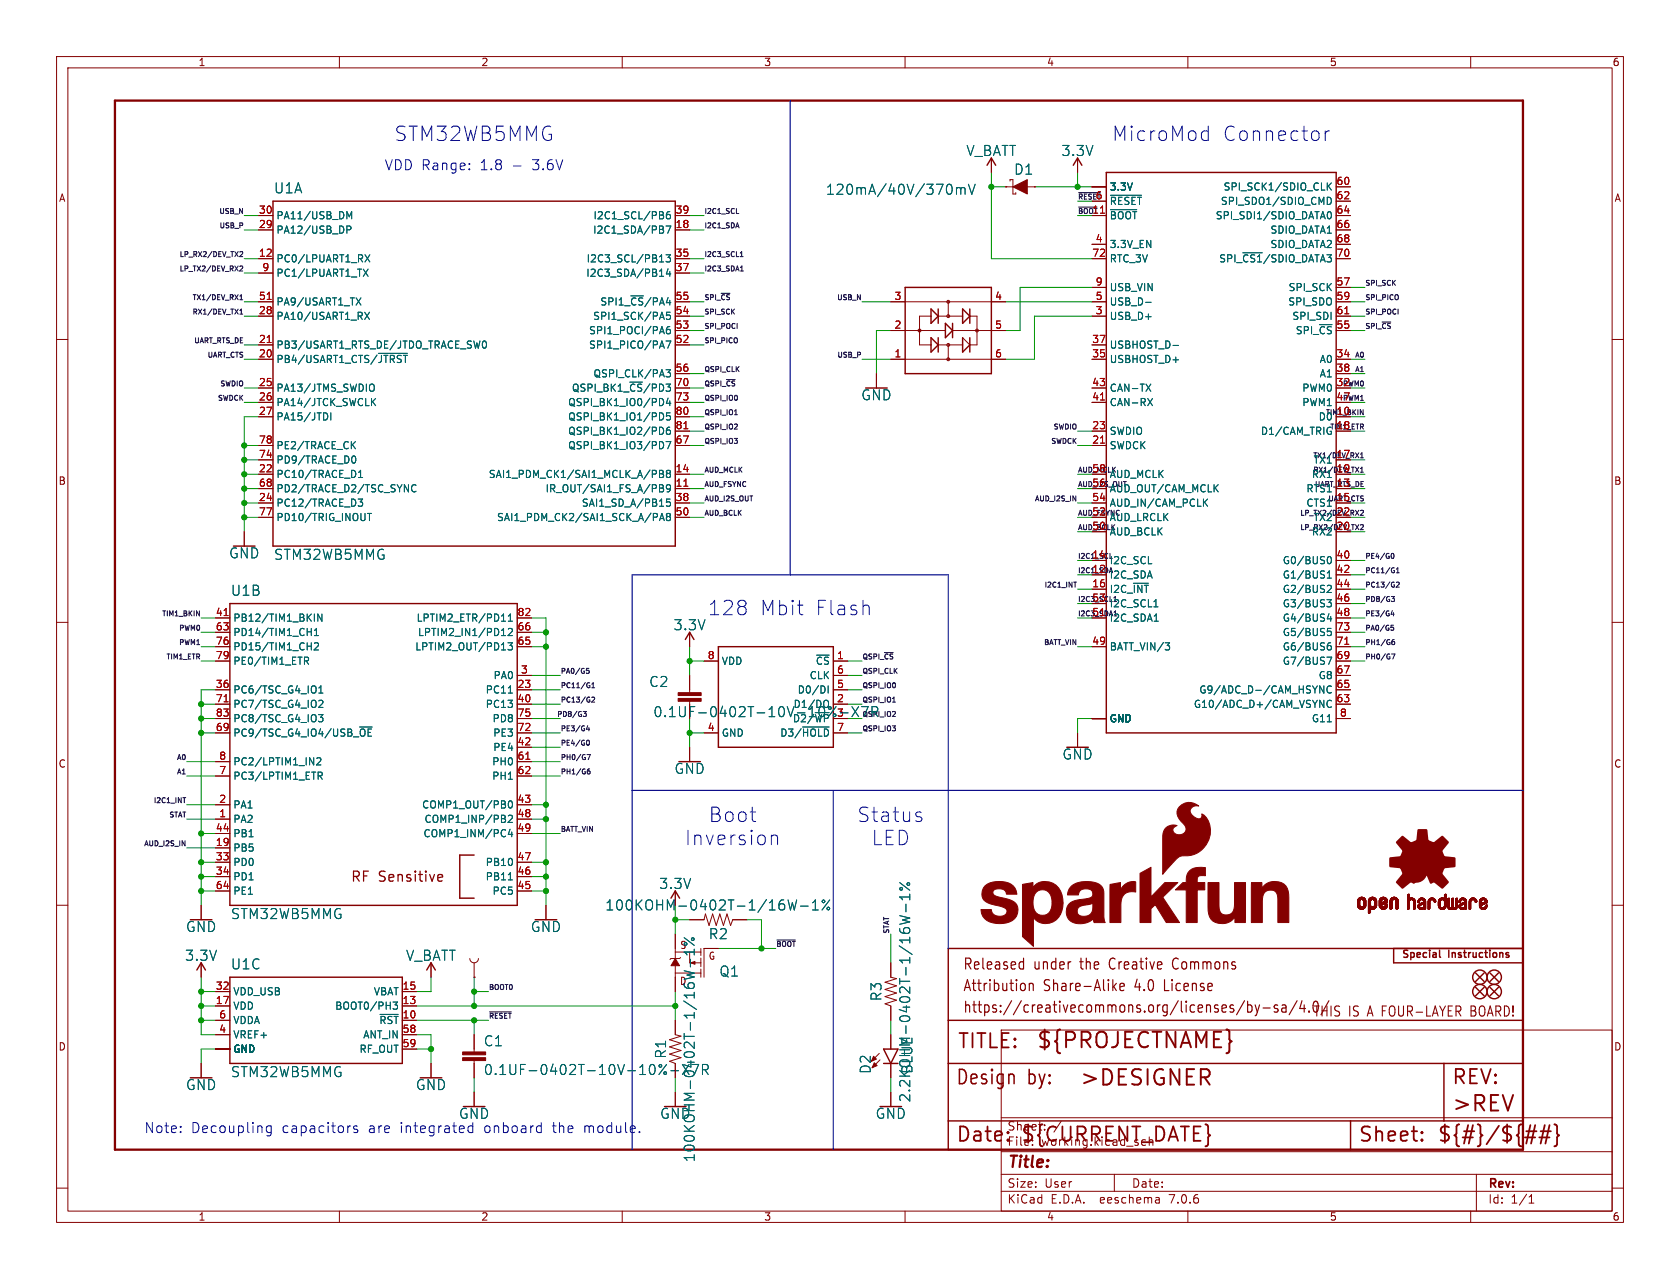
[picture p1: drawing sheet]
<svg xmlns="http://www.w3.org/2000/svg" width="297mm" height="226mm" viewBox="0 0 297 226" stroke-linecap="round" stroke-linejoin="round" font-family="sans-serif">
<defs><g id="words">
<g font-size="3.8" fill="#840000">
<text x="183.1" y="185.7">${PROJECTNAME}</text>
<text x="190.8" y="192.3">&gt;DESIGNER</text>
<text x="256.5" y="196.9">&gt;REV</text>
</g>
<g font-size="3.5" fill="#0000c2">
<text x="69.7" y="25.2">STM32WB5MMG</text>
<text x="196.6" y="25.2">MicroMod</text>
<text x="216.1" y="25.2">Connector</text>
<text x="125.2" y="109">128</text>
<text x="134.3" y="109">Mbit</text>
<text x="144" y="109">Flash</text>
<text x="121" y="149.6">Inversion</text>
<text x="125.3" y="145.5">Boot</text>
<text x="151.5" y="145.5">Status</text>
<text x="154.1" y="149.6">LED</text>
</g>
<g font-size="3.5" fill="#840000">
<text x="169.2" y="185.7">TITLE:</text>
<text x="168.9" y="192.1">Design</text>
<text x="181.6" y="192.1">by:</text>
<text x="256.5" y="192.1">REV:</text>
<text x="168.9" y="202.2">Date:</text>
<text x="180.3" y="202.2">${CURRENT_DATE}</text>
<text x="240" y="202.2">Sheet:</text>
<text x="254" y="202.2">${#}/${##}</text>
</g>
<text font-size="2.8" fill="#840000" x="178" y="207">Title:</text>
<g font-size="2.7" fill="#840000">
<text x="170.2" y="171.7">Released</text>
<text x="182.7" y="171.7">under</text>
<text x="191.1" y="171.7">the</text>
<text x="196.5" y="171.7">Creative</text>
<text x="208" y="171.7">Commons</text>
<text x="170.2" y="175.5">Attribution</text>
<text x="170.2" y="179.3">https://creativecommons.org/licenses/by-sa/4.0/</text>
<text x="184.5" y="175.5">Share-Alike</text>
<text x="200.8" y="175.5">4.0</text>
<text x="206.2" y="175.5">License</text>
</g>
<g font-size="2.5" fill="#006464">
<text x="170.8" y="27.8">V_BATT</text>
<text x="187.6" y="27.8">3.3V</text>
<text x="48.4" y="34.4">U1A</text>
<text x="145.9" y="34.6">120mA/40V/370mV</text>
<text x="179.2" y="31.1">D1</text>
<text x="152.2" y="71">GND</text>
<text x="40.4" y="98.9">GND</text>
<text x="48.4" y="99.2">STM32WB5MMG</text>
<text x="40.7" y="105.5">U1B</text>
<text x="119" y="111.6">3.3V</text>
<text x="114.7" y="121.6">C2</text>
<text x="119.2" y="137">GND</text>
<text x="187.7" y="134.5">GND</text>
<text x="106.9" y="161.1">100KOHM-0402T-1/16W-1%</text>
<text x="116.5" y="157.3">3.3V</text>
<text x="32.8" y="164.9">GND</text>
<text x="40.7" y="162.7">STM32WB5MMG</text>
<text x="93.8" y="164.9">GND</text>
<text x="125.2" y="166.2">R2</text>
<text x="32.6" y="170">3.3V</text>
<text x="40.7" y="171.6">U1C</text>
<text x="71.7" y="170">V_BATT</text>
<text x="127.1" y="172.8">Q1</text>
<text x="156.1" y="177" transform="rotate(-90 156.1 177)">R3</text>
<text x="85.4" y="185.1">C1</text>
<text x="40.7" y="190.6">STM32WB5MMG</text>
<text x="85.4" y="190.2">0.1UF-0402T-10V-10%-X7R</text>
<text x="118" y="187.2" transform="rotate(-90 118 187.2)">R1</text>
<text x="154.2" y="189.9" transform="rotate(-90 154.2 189.9)">D2</text>
<text x="161.5" y="189.9" transform="rotate(-90 161.5 189.9)">BLUE</text>
<text x="32.8" y="192.9">GND</text>
<text x="73.4" y="192.9">GND</text>
<text x="81.1" y="198">GND</text>
<text x="116.6" y="198">GND</text>
<text x="154.7" y="198">GND</text>
<text x="161.1" y="194.9" transform="rotate(-90 161.1 194.9)">2.2KOHM-0402T-1/16W-1%</text>
<text x="123" y="205.5" transform="rotate(-90 123 205.5)">100KOHM-0402T-1/16W-1%</text>
</g>
<g font-size="2.5" fill="#0000c2">
<text x="67.9" y="30.2">VDD Range:</text>
<text x="84.9" y="30.2">1.8</text>
<text x="90.6" y="30.2">-</text>
<text x="94.3" y="30.2">3.6V</text>
<text x="25.4" y="200.4">Note:</text>
<text x="33.7" y="200.4">Decoupling</text>
<text x="49.8" y="200.4">capacitors</text>
<text x="65.2" y="200.4">are</text>
<text x="70.8" y="200.4">integrated</text>
<text x="85.8" y="200.4">onboard</text>
<text x="98" y="200.4">the</text>
<text x="103.6" y="200.4">module.</text>
</g>
<g font-size="2.5" fill="#840000">
<text x="115.4" y="127">0.1UF-0402T-10V-10%-X7R</text>
<text x="61.9" y="156.2">RF Sensitive</text>
<text x="232.1" y="179.9">THIS IS A FOUR-LAYER</text>
<text x="260.6" y="179.9">BOARD!</text>
</g>
<g font-size="2.1" fill="#840000">
<text x="178" y="202.7">File:</text>
<text x="178" y="200">Sheet:</text>
<text x="184.1" y="202.7">working.kicad_sch</text>
<text x="186.2" y="200">/</text>
<text x="178" y="212.9">KiCad</text>
<text x="178" y="210.1">Size:</text>
<text x="184.7" y="210.1">User</text>
<text x="185.7" y="212.9">E.D.A.</text>
<text x="194.6" y="212.9">eeschema</text>
<text x="200" y="210.1">Date:</text>
<text x="207" y="212.9">7.0.6</text>
<text x="263" y="210.4">Rev:</text>
<text x="263" y="212.9">Id:</text>
<text x="267.1" y="212.9">1/1</text>
</g>
<g font-size="1.8" fill="#840000">
<text x="35" y="11.9">1</text>
<text x="85" y="11.9">2</text>
<text x="135" y="11.9">3</text>
<text x="185" y="11.9">4</text>
<text x="235" y="11.9">5</text>
<text x="285" y="11.9">6</text>
<text x="10.3" y="35.9">A</text>
<text x="285.3" y="35.9">A</text>
<text x="10.3" y="85.9">B</text>
<text x="285.3" y="85.9">B</text>
<text x="10.3" y="135.9">C</text>
<text x="285.3" y="135.9">C</text>
<text x="125.2" y="169.8">G</text>
<text x="247.6" y="169.7">Special</text>
<text x="256.1" y="169.7">Instructions</text>
<text x="10.3" y="185.9">D</text>
<text x="285.3" y="185.9">D</text>
<text x="35" y="215.9">1</text>
<text x="85" y="215.9">2</text>
<text x="135" y="215.9">3</text>
<text x="185" y="215.9">4</text>
<text x="235" y="215.9">5</text>
<text x="285" y="215.9">6</text>
</g>
<g font-size="1.8" fill="#a90000">
<text x="193.6" y="35.3">6</text>
<text x="236.2" y="32.8">60</text>
<text x="236.2" y="35.3">62</text>
<text x="45.7" y="40.4">29</text>
<text x="45.7" y="37.8">30</text>
<text x="119.3" y="40.4">18</text>
<text x="119.3" y="37.8">39</text>
<text x="193" y="37.8">11</text>
<text x="236.2" y="37.8">64</text>
<text x="236.2" y="40.4">66</text>
<text x="45.7" y="45.5">12</text>
<text x="119.3" y="45.5">35</text>
<text x="193" y="45.5">72</text>
<text x="193.6" y="42.9">4</text>
<text x="236.2" y="42.9">68</text>
<text x="236.2" y="45.5">70</text>
<text x="45.7" y="53.1">51</text>
<text x="46.3" y="48">9</text>
<text x="119.3" y="48">37</text>
<text x="119.3" y="53.1">55</text>
<text x="158" y="53.1">3</text>
<text x="175.8" y="53.1">4</text>
<text x="193.6" y="53.1">5</text>
<text x="193.6" y="50.5">9</text>
<text x="236.2" y="50.5">57</text>
<text x="236.2" y="53.1">59</text>
<text x="45.7" y="55.6">28</text>
<text x="119.3" y="58.2">53</text>
<text x="119.3" y="55.6">54</text>
<text x="158" y="58.2">2</text>
<text x="175.8" y="58.2">5</text>
<text x="193.6" y="55.6">3</text>
<text x="236.2" y="58.2">55</text>
<text x="236.2" y="55.6">61</text>
<text x="45.7" y="63.2">20</text>
<text x="45.7" y="60.7">21</text>
<text x="119.3" y="60.7">52</text>
<text x="119.3" y="65.8">56</text>
<text x="158" y="63.2">1</text>
<text x="175.8" y="63.2">6</text>
<text x="193" y="63.2">35</text>
<text x="193" y="60.7">37</text>
<text x="236.2" y="63.2">34</text>
<text x="236.2" y="65.8">38</text>
<text x="45.7" y="68.3">25</text>
<text x="45.7" y="70.9">26</text>
<text x="119.3" y="68.3">70</text>
<text x="119.3" y="70.9">73</text>
<text x="193" y="70.9">41</text>
<text x="193" y="68.3">43</text>
<text x="236.2" y="68.3">32</text>
<text x="236.2" y="70.9">47</text>
<text x="45.7" y="73.4">27</text>
<text x="119.3" y="73.4">80</text>
<text x="119.3" y="75.9">81</text>
<text x="193" y="75.9">23</text>
<text x="236.2" y="73.4">10</text>
<text x="236.2" y="75.9">18</text>
<text x="45.7" y="83.6">22</text>
<text x="45.7" y="81">74</text>
<text x="45.7" y="78.5">78</text>
<text x="119.3" y="83.6">14</text>
<text x="119.3" y="78.5">67</text>
<text x="193" y="78.5">21</text>
<text x="193" y="83.6">58</text>
<text x="236.2" y="81">17</text>
<text x="236.2" y="83.6">19</text>
<text x="45.7" y="88.6">24</text>
<text x="45.7" y="86.1">68</text>
<text x="119.3" y="86.1">11</text>
<text x="119.3" y="88.6">38</text>
<text x="193" y="88.6">54</text>
<text x="193" y="86.1">56</text>
<text x="236.2" y="86.1">13</text>
<text x="236.2" y="88.6">15</text>
<text x="45.7" y="91.2">77</text>
<text x="119.3" y="91.2">50</text>
<text x="193" y="93.7">50</text>
<text x="193" y="91.2">52</text>
<text x="236.2" y="93.7">20</text>
<text x="236.2" y="91.2">22</text>
<text x="193" y="101.3">12</text>
<text x="193" y="98.8">14</text>
<text x="236.2" y="98.8">40</text>
<text x="236.2" y="101.3">42</text>
<text x="193" y="103.9">16</text>
<text x="193" y="106.4">53</text>
<text x="236.2" y="103.9">44</text>
<text x="236.2" y="106.4">46</text>
<text x="38.1" y="109">41</text>
<text x="38.1" y="111.5">63</text>
<text x="91.4" y="111.5">66</text>
<text x="91.4" y="109">82</text>
<text x="193" y="109">51</text>
<text x="236.2" y="109">48</text>
<text x="236.2" y="111.5">73</text>
<text x="38.1" y="114">76</text>
<text x="38.1" y="116.6">79</text>
<text x="91.4" y="114">65</text>
<text x="92" y="119.1">3</text>
<text x="125" y="116.6">8</text>
<text x="147.9" y="116.6">1</text>
<text x="147.9" y="119.1">6</text>
<text x="193" y="114">49</text>
<text x="236.2" y="119.1">67</text>
<text x="236.2" y="116.6">69</text>
<text x="236.2" y="114">71</text>
<text x="38.1" y="121.7">36</text>
<text x="38.1" y="124.2">71</text>
<text x="91.4" y="121.7">23</text>
<text x="91.4" y="124.2">40</text>
<text x="147.9" y="124.2">2</text>
<text x="147.9" y="121.7">5</text>
<text x="236.2" y="124.2">63</text>
<text x="236.2" y="121.7">65</text>
<text x="38.1" y="129.3">69</text>
<text x="38.1" y="126.7">83</text>
<text x="91.4" y="131.8">42</text>
<text x="91.4" y="129.3">72</text>
<text x="91.4" y="126.7">75</text>
<text x="125" y="129.3">4</text>
<text x="147.9" y="129.3">7</text>
<text x="236.8" y="126.7">8</text>
<text x="38.7" y="136.9">7</text>
<text x="38.7" y="134.4">8</text>
<text x="91.4" y="134.4">61</text>
<text x="91.4" y="136.9">62</text>
<text x="38.7" y="142">2</text>
<text x="91.4" y="142">43</text>
<text x="38.1" y="149.6">19</text>
<text x="38.1" y="147.1">44</text>
<text x="38.7" y="144.5">1</text>
<text x="91.4" y="144.5">48</text>
<text x="91.4" y="147.1">49</text>
<text x="38.1" y="152.1">33</text>
<text x="38.1" y="154.7">34</text>
<text x="91.4" y="154.7">46</text>
<text x="91.4" y="152.1">47</text>
<text x="38.1" y="157.2">64</text>
<text x="91.4" y="157.2">45</text>
<text x="38.1" y="177.5">17</text>
<text x="38.1" y="175">32</text>
<text x="71.1" y="177.5">13</text>
<text x="71.1" y="175">15</text>
<text x="38.7" y="182.6">4</text>
<text x="38.7" y="180.1">6</text>
<text x="71.1" y="180.1">10</text>
<text x="71.1" y="182.6">58</text>
<text x="71.1" y="185.2">59</text>
</g>
<g font-size="1.8" fill="#006464">
<text x="196.1" y="33.9">3.3V</text>
<text x="216.2" y="33.9">SPI_SCK1/SDIO_CLK</text>
<text x="48.8" y="41.5">PA12/USB_DP</text>
<text x="48.8" y="39">PA11/USB_DM</text>
<text x="104.8" y="41.5">I2C1_SDA/PB7</text>
<text x="104.8" y="39">I2C1_SCL/PB6</text>
<text x="196.1" y="39">~{BOOT}</text>
<text x="196.1" y="36.4">~{RESET}</text>
<text x="214.8" y="39">SPI_SDI1/SDIO_DATA0</text>
<text x="215.7" y="36.4">SPI_SDO1/SDIO_CMD</text>
<text x="224.5" y="41.5">SDIO_DATA1</text>
<text x="48.8" y="46.6">PC0/LPUART1_RX</text>
<text x="103.6" y="46.6">I2C3_SCL/PB13</text>
<text x="196.1" y="44">3.3V_EN</text>
<text x="196.1" y="46.6">RTC_3V</text>
<text x="215.4" y="46.6">SPI_~{CS1}/SDIO_DATA3</text>
<text x="224.5" y="44">SDIO_DATA2</text>
<text x="48.8" y="49.1">PC1/LPUART1_TX</text>
<text x="103.5" y="49.1">I2C3_SDA/PB14</text>
<text x="196.1" y="51.7">USB_VIN</text>
<text x="227.7" y="51.7">SPI_SCK</text>
<text x="48.8" y="56.7">PA10/USART1_RX</text>
<text x="48.8" y="54.2">PA9/USART1_TX</text>
<text x="104" y="59.3">SPI1_POCI/PA6</text>
<text x="104.8" y="56.7">SPI1_SCK/PA5</text>
<text x="106" y="54.2">SPI1_~{CS}/PA4</text>
<text x="196.1" y="56.7">USB_D+</text>
<text x="196.1" y="54.2">USB_D-</text>
<text x="227.6" y="54.2">SPI_SDO</text>
<text x="228.4" y="56.7">SPI_SDI</text>
<text x="229" y="59.3">SPI_~{CS}</text>
<text x="48.8" y="64.4">PB4/USART1_CTS/~{JTRST}</text>
<text x="48.8" y="61.8">PB3/USART1_RTS_DE/JTDO_TRACE_SW0</text>
<text x="104" y="61.8">SPI1_PICO/PA7</text>
<text x="196.1" y="64.4">USBHOST_D+</text>
<text x="196.1" y="61.8">USBHOST_D-</text>
<text x="233.2" y="64.4">A0</text>
<text x="48.8" y="69.4">PA13/JTMS_SWDIO</text>
<text x="48.8" y="72">PA14/JTCK_SWCLK</text>
<text x="100.3" y="72">QSPI_BK1_IO0/PD4</text>
<text x="101" y="69.4">QSPI_BK1_~{CS}/PD3</text>
<text x="104.8" y="66.9">QSPI_CLK/PA3</text>
<text x="196.1" y="72">CAN-RX</text>
<text x="196.1" y="69.4">CAN-TX</text>
<text x="230.1" y="69.4">PWM0</text>
<text x="230.1" y="72">PWM1</text>
<text x="233.2" y="66.9">A1</text>
<text x="48.8" y="74.5">PA15/JTDI</text>
<text x="100.3" y="74.5">QSPI_BK1_IO1/PD5</text>
<text x="100.3" y="77.1">QSPI_BK1_IO2/PD6</text>
<text x="196.1" y="77.1">SWDIO</text>
<text x="222.8" y="77.1">D1/CAM_TRIG</text>
<text x="233" y="74.5">D0</text>
<text x="48.8" y="82.1">PD9/TRACE_D0</text>
<text x="48.8" y="79.6">PE2/TRACE_CK</text>
<text x="100.3" y="79.6">QSPI_BK1_IO3/PD7</text>
<text x="196.1" y="79.6">SWDCK</text>
<text x="232.1" y="82.1">TX1</text>
<text x="48.8" y="84.7">PC10/TRACE_D1</text>
<text x="48.8" y="89.8">PC12/TRACE_D3</text>
<text x="48.8" y="87.2">PD2/TRACE_D2/TSC_SYNC</text>
<text x="86.3" y="84.7">SAI1_PDM_CK1/SAI1_MCLK_A/PB8</text>
<text x="96.4" y="87.2">IR_OUT/SAI1_FS_A/PB9</text>
<text x="102.8" y="89.8">SAI1_SD_A/PB15</text>
<text x="196.1" y="89.8">AUD_IN/CAM_PCLK</text>
<text x="196.1" y="87.2">AUD_OUT/CAM_MCLK</text>
<text x="196.1" y="84.7">AUD_MCLK</text>
<text x="230.9" y="87.2">RTS1</text>
<text x="230.9" y="89.8">CTS1</text>
<text x="231.8" y="84.7">RX1</text>
<text x="48.8" y="92.3">PD10/TRIG_INOUT</text>
<text x="87.8" y="92.3">SAI1_PDM_CK2/SAI1_SCK_A/PA8</text>
<text x="196.1" y="94.8">AUD_BCLK</text>
<text x="196.1" y="92.3">AUD_LRCLK</text>
<text x="231.8" y="94.8">RX2</text>
<text x="232.1" y="92.3">TX2</text>
<text x="196.1" y="99.9">I2C_SCL</text>
<text x="226.7" y="99.9">G0/BUS0</text>
<text x="196.1" y="102.5">I2C_SDA</text>
<text x="196.1" y="105">I2C_~{INT}</text>
<text x="196.1" y="107.5">I2C_SCL1</text>
<text x="226.7" y="102.5">G1/BUS1</text>
<text x="226.7" y="105">G2/BUS2</text>
<text x="226.7" y="107.5">G3/BUS3</text>
<text x="41.1" y="110.1">PB12/TIM1_BKIN</text>
<text x="41.1" y="112.6">PD14/TIM1_CH1</text>
<text x="73.6" y="110.1">LPTIM2_ETR/PD11</text>
<text x="73.8" y="112.6">LPTIM2_IN1/PD12</text>
<text x="196.1" y="110.1">I2C_SDA1</text>
<text x="226.7" y="110.1">G4/BUS4</text>
<text x="226.7" y="112.6">G5/BUS5</text>
<text x="41.1" y="115.2">PD15/TIM1_CH2</text>
<text x="41.1" y="117.7">PE0/TIM1_ETR</text>
<text x="73.3" y="115.2">LPTIM2_OUT/PD13</text>
<text x="127.5" y="117.7">VDD</text>
<text x="144.1" y="117.7">~{CS}</text>
<text x="196.1" y="115.2">BATT_VIN/3</text>
<text x="226.7" y="117.7">G7/BUS7</text>
<text x="226.7" y="115.2">G6/BUS6</text>
<text x="41.1" y="122.8">PC6/TSC_G4_IO1</text>
<text x="41.1" y="125.3">PC7/TSC_G4_IO2</text>
<text x="85.8" y="122.8">PC11</text>
<text x="85.8" y="125.3">PC13</text>
<text x="87.2" y="120.2">PA0</text>
<text x="140.2" y="125.3">D1/DO</text>
<text x="140.9" y="122.8">D0/DI</text>
<text x="143" y="120.2">CLK</text>
<text x="211" y="125.3">G10/ADC_D+/CAM_VSYNC</text>
<text x="211.9" y="122.8">G9/ADC_D-/CAM_HSYNC</text>
<text x="233" y="120.2">G8</text>
<text x="41.1" y="130.4">PC9/TSC_G4_IO4/USB_~{OE}</text>
<text x="41.1" y="127.9">PC8/TSC_G4_IO3</text>
<text x="87" y="127.9">PD8</text>
<text x="87.1" y="130.4">PE3</text>
<text x="127.5" y="130.4">GND</text>
<text x="137.8" y="130.4">D3/~{HOLD}</text>
<text x="140.1" y="127.9">D2/~{WP}</text>
<text x="147.9" y="126.7">3</text>
<text x="196.1" y="127.9">GND</text>
<text x="231.8" y="127.9">G11</text>
<text x="41.1" y="135.5">PC2/LPTIM1_IN2</text>
<text x="86.9" y="135.5">PH0</text>
<text x="87.1" y="132.9">PE4</text>
<text x="41.1" y="143.1">PA1</text>
<text x="41.1" y="138">PC3/LPTIM1_ETR</text>
<text x="74.5" y="143.1">COMP1_OUT/PB0</text>
<text x="86.9" y="138">PH1</text>
<text x="41.1" y="145.6">PA2</text>
<text x="41.1" y="148.2">PB1</text>
<text x="74.8" y="148.2">COMP1_INM/PC4</text>
<text x="74.9" y="145.6">COMP1_INP/PB2</text>
<text x="41.1" y="150.7">PB5</text>
<text x="41.1" y="153.3">PD0</text>
<text x="41.1" y="155.8">PD1</text>
<text x="85.8" y="155.8">PB11</text>
<text x="85.8" y="153.3">PB10</text>
<text x="41.1" y="158.3">PE1</text>
<text x="87" y="158.3">PC5</text>
<text x="120.2" y="167.9">S</text>
<text x="41.1" y="178.7">VDD</text>
<text x="41.1" y="176.1">VDD_USB</text>
<text x="59.2" y="178.7">BOOT0/PH3</text>
<text x="66" y="176.1">VBAT</text>
<text x="120.1" y="174.3">D</text>
<text x="41.1" y="183.7">VREF+</text>
<text x="41.1" y="181.2">VDDA</text>
<text x="64.1" y="183.7">ANT_IN</text>
<text x="67" y="181.2">~{RST}</text>
<text x="41.1" y="186.3">GND</text>
<text x="63.5" y="186.3">RF_OUT</text>
</g>
<g font-size="1.2" fill="#0f0f0f">
<text x="190.5" y="35.3">~{RESET}</text>
<text x="38.6" y="37.9">USB_N</text>
<text x="38.7" y="40.4">USB_P</text>
<text x="124.5" y="40.4">I2C1_SDA</text>
<text x="124.5" y="37.9">I2C1_SCL</text>
<text x="31.6" y="45.5">LP_RX2/DEV_TX2</text>
<text x="124.5" y="45.5">I2C3_SCL1</text>
<text x="31.6" y="48">LP_TX2/DEV_RX2</text>
<text x="33.9" y="53.1">TX1/DEV_RX1</text>
<text x="124.5" y="48">I2C3_SDA1</text>
<text x="124.5" y="53.1">SPI_~{CS}</text>
<text x="147.8" y="53.1">USB_N</text>
<text x="241.3" y="53.1">SPI_PICO</text>
<text x="241.3" y="50.6">SPI_SCK</text>
<text x="33.9" y="55.6">RX1/DEV_TX1</text>
<text x="124.5" y="55.6">SPI_SCK</text>
<text x="124.5" y="58.2">SPI_POCI</text>
<text x="241.3" y="58.2">SPI_~{CS}</text>
<text x="241.3" y="55.6">SPI_POCI</text>
<text x="34.2" y="60.7">UART_RTS_DE</text>
<text x="36.6" y="63.3">UART_CTS</text>
<text x="124.5" y="65.8">QSPI_CLK</text>
<text x="124.5" y="60.7">SPI_PICO</text>
<text x="147.9" y="63.3">USB_P</text>
<text x="239.4" y="65.8">A1</text>
<text x="239.4" y="63.3">A0</text>
<text x="38.4" y="70.9">SWDCK</text>
<text x="38.8" y="68.3">SWDIO</text>
<text x="124.5" y="70.9">QSPI_IO0</text>
<text x="124.5" y="68.3">QSPI_~{CS}</text>
<text x="237.3" y="70.9">PWM1</text>
<text x="237.3" y="68.3">PWM0</text>
<text x="124.5" y="76">QSPI_IO2</text>
<text x="124.5" y="73.4">QSPI_IO1</text>
<text x="186.1" y="76">SWDIO</text>
<text x="234.2" y="73.4">TIM1_BKIN</text>
<text x="124.5" y="78.5">QSPI_IO3</text>
<text x="124.5" y="83.6">AUD_MCLK</text>
<text x="185.7" y="78.5">SWDCK</text>
<text x="232" y="81">TX1/DEV_RX1</text>
<text x="232" y="83.6">RX1/DEV_TX1</text>
<text x="124.5" y="88.7">AUD_I2S_OUT</text>
<text x="124.5" y="86.1">AUD_FSYNC</text>
<text x="182.8" y="88.7">AUD_I2S_IN</text>
<text x="232.3" y="86.1">UART_RTS_DE</text>
<text x="234.7" y="88.7">UART_CTS</text>
<text x="124.5" y="91.2">AUD_BCLK</text>
<text x="229.7" y="93.7">LP_RX2/DEV_TX2</text>
<text x="229.7" y="91.2">LP_TX2/DEV_RX2</text>
<text x="190.5" y="98.8">I2C1_SCL</text>
<text x="190.5" y="101.4">I2C1_SDA</text>
<text x="241.3" y="101.4">PC11/G1</text>
<text x="241.3" y="98.8">PE4/G0</text>
<text x="184.5" y="103.9">I2C1_INT</text>
<text x="190.5" y="106.4">I2C3_SCL1</text>
<text x="241.3" y="103.9">PC13/G2</text>
<text x="241.3" y="106.4">PD8/G3</text>
<text x="28.5" y="109">TIM1_BKIN</text>
<text x="31.5" y="111.5">PWM0</text>
<text x="241.3" y="111.5">PA0/G5</text>
<text x="241.3" y="109">PE3/G4</text>
<text x="29.3" y="116.6">TIM1_ETR</text>
<text x="31.5" y="114.1">PWM1</text>
<text x="99.1" y="119.1">PA0/G5</text>
<text x="152.4" y="119.1">QSPI_CLK</text>
<text x="152.4" y="116.6">QSPI_~{CS}</text>
<text x="184.4" y="114.1">BATT_VIN</text>
<text x="241.3" y="116.6">PH0/G7</text>
<text x="241.3" y="114.1">PH1/G6</text>
<text x="99.1" y="121.7">PC11/G1</text>
<text x="99.1" y="124.2">PC13/G2</text>
<text x="152.4" y="124.2">QSPI_IO1</text>
<text x="152.4" y="121.7">QSPI_IO0</text>
<text x="98.4" y="126.8">PD8/G3</text>
<text x="99.1" y="131.8">PE4/G0</text>
<text x="99.1" y="129.3">PE3/G4</text>
<text x="152.4" y="129.3">QSPI_IO3</text>
<text x="31.1" y="136.9">A1</text>
<text x="31.1" y="134.4">A0</text>
<text x="99.1" y="136.9">PH1/G6</text>
<text x="99.1" y="134.4">PH0/G7</text>
<text x="27" y="142">I2C1_INT</text>
<text x="25.3" y="149.6">AUD_I2S_IN</text>
<text x="29.8" y="144.5">STAT</text>
<text x="99.1" y="147.1">BATT_VIN</text>
<text x="137.2" y="167.4">~{BOOT}</text>
<text x="157.2" y="165.1" transform="rotate(-90 157.2 165.1)">STAT</text>
<text x="86.4" y="175">BOOT0</text>
<text x="86.4" y="180.1">~{RESET}</text>
</g>
<g font-size="1.2" fill="#a90000">
<text x="190.5" y="37.9">~{BOOT}</text>
<text x="190.5" y="109">I2C3_SDA1</text>
</g>
<g font-size="1.2" fill="#006464">
<text x="235" y="76">TIM1_ETR</text>
<text x="190.5" y="83.6">AUD_MCLK</text>
<text x="190.5" y="86.1">AUD_I2S_OUT</text>
<text x="190.5" y="91.2">AUD_FSYNC</text>
<text x="190.5" y="93.7">AUD_BCLK</text>
<text x="152.4" y="126.8">QSPI_IO2</text>
</g>
</g></defs>
<g fill="none" stroke="#840000" stroke-width=".18">
<path d="M10 10h277v206.1h-277zM12 12h273v202.1h-273zM60 10v2M110 10v2M160 10v2M210 10v2M260 10v2M45.7 38.1h2.6M119.4 38.1h2.5M175.3 27.9v2.6M177.8 33h.1M177.8 33h1.3"/>
<path d="M178.6 31.7v.3M179.1 31.7v2.6h.5v-.3M181.6 33h1.3M182.9 33h.1M190.5 27.9v2.6M193 38.1h2.6M193 33h2.6M193 35.6h2.6M236.2 38.1h2.6M236.2 33h2.6M236.2 35.6h2.6M10 60h2"/>
<path d="M45.7 55.9h2.6M45.7 53.3h2.6M45.7 40.6h2.6M45.7 45.7h2.6M45.7 48.3h2.6M119.4 55.9h2.5M119.4 53.3h2.5M119.4 58.4h2.5M119.4 40.6h2.5M119.4 45.7h2.5M119.4 48.3h2.5M157.5 53.3h20.3"/>
<path d="M157.5 58.4h9.6M164.6 55.9h-2v5.1h2M165.9 55.9h4.3M167.6 53.3v2.6M168.4 58.4h9.4M171.4 55.9h1.3v5.1h-1.3l-1.2-1.3M193 55.9h2.6M193 43.2h2.6M193 53.3h2.6M193 50.8h2.6M193 45.7h2.6M236.2 55.9h2.6"/>
<path d="M236.2 43.2h2.6M236.2 53.3h2.6M236.2 58.4h2.6M236.2 50.8h2.6M236.2 40.6h2.6M236.2 45.7h2.6M285 60h2M45.7 73.7h2.6M45.7 78.7h2.6M45.7 68.6h2.6M45.7 63.5h2.6M45.7 61h2.6"/>
<path d="M45.7 71.1h2.6M119.4 73.7h2.5M119.4 76.2h2.5M119.4 78.7h2.5M119.4 68.6h2.5M119.4 61h2.5M119.4 66h2.5M119.4 71.1h2.5M154.9 66v2.6M157.5 63.5h20.3M165.9 61h4.3M167.6 61v2.5"/>
<path d="M193 76.2h2.6M193 78.7h2.6M193 68.6h2.6M193 63.5h2.6M193 61h2.6M193 71.1h2.6M236.2 73.7h2.6M236.2 76.2h2.6M236.2 68.6h2.6M236.2 63.5h2.6M236.2 66h2.6M236.2 71.1h2.6"/>
<path d="M43.2 94v2.5M45.7 86.4h2.6M45.7 88.9h2.6M45.7 81.3h2.6M45.7 83.8h2.6M45.7 91.4h2.6M119.4 86.4h2.5M119.4 88.9h2.5M119.4 83.8h2.5M119.4 91.4h2.5M193 86.4h2.6M193 99.1h2.6"/>
<path d="M193 88.9h2.6M193 83.8h2.6M193 94h2.6M193 91.4h2.6M236.2 86.4h2.6M236.2 99.1h2.6M236.2 88.9h2.6M236.2 81.3h2.6M236.2 83.8h2.6M236.2 94h2.6M236.2 91.4h2.6M10 110h2"/>
<path d="M38.1 109.2h2.5M38.1 114.3h2.5M38.1 116.8h2.5M38.1 111.8h2.5M91.4 109.2h2.6M91.4 114.3h2.6M91.4 119.4h2.6M91.4 111.8h2.6M121.9 111.8v2.5M121.9 119.4v3M124.5 116.8h2.5M147.3 119.4h2.6"/>
<path d="M147.3 116.8h2.6M193 101.6h2.6M193 104.1h2.6M193 106.7h2.6M193 109.2h2.6M193 114.3h2.6M236.2 101.6h2.6M236.2 104.1h2.6M236.2 106.7h2.6M236.2 109.2h2.6M236.2 114.3h2.6M236.2 119.4h2.6"/>
<path d="M236.2 116.8h2.6M236.2 111.8h2.6M285 110h2M38.1 127h2.5M38.1 124.5h2.5M38.1 121.9h2.5M38.1 134.6h2.5M38.1 137.2h2.5M38.1 129.5h2.5M91.4 127h2.6M91.4 124.5h2.6M91.4 121.9h2.6"/>
<path d="M91.4 132.1h2.6M91.4 134.6h2.6M91.4 137.2h2.6M91.4 129.5h2.6M121.9 124v.5M121.9 132.1v2.5M124.5 129.5h2.5M147.3 127h2.6M147.3 124.5h2.6M147.3 121.9h2.6M147.3 129.5h2.6M190.5 129.5v2.6"/>
<path d="M193 127h2.6M236.2 127h2.6M236.2 124.5h2.6M236.2 121.9h2.6M10 160h2M38.1 144.8h2.5M38.1 149.9h2.5M38.1 142.2h2.5M38.1 152.4h2.5M38.1 154.9h2.5M38.1 147.3h2.5M38.1 157.5h2.5"/>
<path d="M91.4 144.8h2.6M91.4 142.2h2.6M91.4 152.4h2.6M91.4 154.9h2.6M91.4 147.3h2.6M91.4 157.5h2.6M119.4 157.5v2.5M285 160h2M35.6 160v2.6M35.6 170.2v2.5M38.1 177.8h2.5M38.1 175.3h2.5"/>
<path d="M71.1 177.8h2.6M71.1 175.3h2.6M76.2 170.2v2.5M83.1 169.4a.76 .76 0 0 0 .7 .8 .76 .76 0 0 0 .8-.8M83.8 172.7h.1M83.8 170.2v2.5M96.5 160v2.6M119.4 168.3h4.5M119.4 172h4.5M119.4 165.1v4.3M119.4 170.8v4.5M120.3 169.2l-.2 .2h-1.5l-.2 .2"/>
<path d="M121.9 168.3v1.9h2M121.9 162.6h2.6l.2-1.1 .6 2.1 .7-2.1 .6 2.1 .7-2.1 .6 2.1 .6-2.1 .7 2.1 .3-1h2.6M123.9 167.6v1.3M123.9 169.3v1.6M123.9 171.3v1.4M127 167.6h-2.5v5.1M157.5 170.2v2.5l1 .3-2 .6 2 .6-2 .7 2 .6-2 .6 2 .7-2 .6 1 .4v2.5M35.6 188v2.5M38.1 180.3h2.5M38.1 185.4h2.5M38.1 182.9h2.5M71.1 180.3h2.6"/>
<path d="M71.1 185.4h2.6M71.1 182.9h2.6M76.2 188v2.5M83.8 182.9v3M83.8 187.5v3M83.8 193v2.6M119.4 180.3v2.6l1 .2-2 .7 2 .6-2 .6 2 .7-2 .6 2 .6-2 .7 1 .4v2.5M119.4 193v2.6M155.4 186.2l-1.3 1.4M155.6 187.3l-1.4 1.4M157.5 182.9v2.5M157.5 188v2.5"/>
<path d="M157.5 193v2.6M177 182.1h108v32h-108zM177 197.6h108M187.6 198.2l-1.3 1.9M10 210h2M60 214.1v2M110 214.1v2M160 214.1v2M177 210.6h108M177 207.6h108M177 203.6h108M197 207.6v3"/>
<path d="M204.9 211.7l.1 .9M205 212.6h-.2M205 212l-.2 .1M210 214.1v2M260 214.1v2M261 207.6v6.5M270.3 212.6h.9M270.3 211.6l.4-.5v1.5M285 210h2"/>
<circle cx="162.6" cy="58.4" r=".25"/>
<circle cx="167.6" cy="53.3" r=".25"/>
<circle cx="167.6" cy="55.9" r=".25"/>
<circle cx="172.7" cy="58.4" r=".25"/>
<circle cx="167.6" cy="61" r=".25"/>
<circle cx="167.6" cy="63.5" r=".25"/>
</g>
<g fill="none" stroke="#840000" stroke-width=".25">
<path d="M48.3 35.6h71.1v60.9h-71.1zM174.5 29.2l.8-1.3 .7 1.3M189.7 29.2l.8-1.3 .8 1.3M195.6 30.5h40.6v99h-40.6zM160 50.8h15.3v15.2h-15.3zM164.6 54.6l1.3 1.3-1.3 1.2zM164.6 59.7l1.3 1.3-1.3 1.2zM165.9 54.6v2.5M165.9 59.7v2.5M167.1 57.1l1.3 1.3-1.3 1.3zM168.4 57.1v2.6M170.2 54.6l1.2 1.3-1.2 1.2z"/>
<path d="M170.2 59.7v2.5l1.2-1.2M171.4 54.6v2.5M171.4 59.7v2.5M40.6 106.7h50.8v53.3h-50.8zM121.2 113l.7-1.2 .8 1.2M127 114.3h20.3v17.8h-20.3zM83.8 151.1h-2.5v7.6h2.5M118.6 158.7l.8-1.2 .7 1.2M34.8 171.4l.8-1.2 .7 1.2M40.6 172.7h30.5v15.3h-30.5zM75.4 171.4l.8-1.2 .8 1.2M167.6 167.6h101.6v35.6h-101.6z"/>
<path d="M246.4 167.6v2.6h22.8M254.5 167.9v1.1l.2 .2M260.9 174.5l1.5 1.5M260.9 172l1.5 1.5M262.4 174.5l-1.5 1.5M262.4 172l-1.5 1.5M263.4 172l1.5 1.5M263.4 174.5l1.5 1.5M264.9 172l-1.5 1.5M264.9 174.5l-1.5 1.5M266.7 168.8v.4M156.2 188h2.5"/>
<path d="M156.2 185.4h2.5l-1.2 2.6zM167.6 188h101.6M167.6 198.1h101.6M167.6 180.3h101.6M238.8 198.1v5.1M255.3 188v10.1"/>
<circle cx="261.6" cy="172.7" r="1.27"/>
<circle cx="261.6" cy="175.3" r="1.27"/>
<circle cx="264.2" cy="172.7" r="1.27"/>
<circle cx="264.2" cy="175.3" r="1.27"/>
</g>
<g fill="none" stroke="#006464" stroke-width=".18">
<path d="M61.3 37.4l.4 .9 .5-.9v1.3M117.7 39.9h.9l-.6 1.3M118.4 37.4l-.4 .1a.86 .86 0 0 0 0 1.2l.5-.1v-.5l-.2-.2-.4 .1-.1 .1M168.2 32.7a1.5 1.5 0 0 1 0 1.5M169.1 33.2v1.1M169.1 33.3a.44 .44 0 0 1 .8 .1M169.9 33.4l.2-.2h.4l.1 1.1M169.9 33.4v.9M171.2 32.6l.6 1.7 .6-1.7M196.3 37.1h4.7M196.3 34.5h5.5M234.6 34.9a.64 .64 0 0 1 .8 .6 .64 .64 0 0 1-.8 .6"/>
<path d="M234.6 37.9l.2-.4 .1-.1a.68 .68 0 0 1 .5 .6 .68 .68 0 0 1-.5 .7l-.1-.1-.2-.4M234.6 32.3v1.3M234.8 32.9l.6 .7M235.4 32.3l-.8 .8M61.3 40.6h.6l.2-.2-.1-.3-.7-.2v1.3M63 52.6l.8 1.3M63.8 52.6l-.8 1.3M64.2 47.6l.9 1.2M64.5 55.2l.8 1.3M64.5 45l.9 1.3M65.1 47.6l-.9 1.2M65.3 55.2l-.8 1.3"/>
<path d="M65.4 45l-.9 1.3M116.6 46.3h.7M116.6 48.8h.7M117.7 45h.8l-.4 .5 .4 .1v.6l-.2 .1-.6-.1M118.1 47.5l-.3 .9h.8M118.4 57.7l-.4 .1a.86 .86 0 0 0 0 1.2l.5-.1v-.4l-.2-.3-.4 .1-.1 .2M118.4 48v.8M118.5 55.2h-.6l-.1 .6 .2-.1h.4l.1 .2v.4l-.2 .2-.5-.2M202.5 53.4h1M219.7 44.7h3.4M57.7 73l.2 .5-.2 .7M58.5 73v1.2"/>
<path d="M62.3 78.6l.5 .7M62.8 78l-.7 .8M65.6 67.9a.43 .43 0 0 1 .6 .4v.4a.43 .43 0 0 1-.6 .5M65.9 71l.5 .7M66.4 70.4l-.7 .8M66.9 62.5h5.1M85.4 60.4l.2-.1a.68 .68 0 0 1 .4 .6 .68 .68 0 0 1-.4 .6l-.2-.1-.1-.3zM117.2 70.6l.1 .4-.1 .5M117.2 73.2l.1 .3-.1 .6M117.2 75.7l.1 .4-.1 .5M117.2 78.2l.1 .4-.1 .5M117.7 65.3h.8l-.4 .5 .4 .2v.5l-.2 .1h-.5"/>
<path d="M117.7 60.3h.9l-.6 1.2M117.7 78h.9l-.6 1.3M118.1 70.4l-.3 .9h.8M118.4 75.5l-.4 .1a.86 .86 0 0 0 0 1.2l.5-.1v-.5l-.2-.2-.4 .1-.1 .1M118.4 70.9v.8M118.5 73h-.6l-.1 .6 .2-.1h.4l.1 .2v.4l-.2 .1-.5-.1M202.6 67.9l.8 1.3M202.9 70.4l.8 1.3M203.4 67.9l-.8 1.3M203.7 70.4l-.8 1.3M207.4 61.1h.9M235.4 76.2v.5l-.3 .1"/>
<path d="M62.5 80.6a.68 .68 0 0 1 .4 .6 .68 .68 0 0 1-.4 .7M63.3 88.2h.8l-.4 .5 .3 .1v.6l-.1 .1-.5-.1M63.4 84.4h.7M63.4 83.5l.3-.4v1.3M65 90.7h.7M65.3 90.7v1.3M73.5 85.8a.6 .6 0 0 0-.8 .4 .6 .6 0 0 0 .6 .7l.2-.1M116.6 83.1h.4l.3 .3-.3 .3 .3 .2v.3l-.2 .2h-.5zM116.6 85.7l.6 .1 .1 .2-.3 .3M116.6 86.3h.4M116.6 83.7h.4M116.6 92l.4-1.3 .4 1.3"/>
<path d="M116.7 91.7h.6M117 86.3l.3 .2v.3l-.7 .1M118 83.7l-.2-.3 .2-.3h.3l.2 .3-.2 .3M118 83.7l-.2 .2 .1 .4 .1 .1 .4-.1 .1-.1v-.3l-.2-.2M118 91.3l-.2-.2 .2-.4h.3l.2 .3-.2 .3M118 91.3l-.2 .2 .1 .4 .1 .1h.4l.1-.2v-.3l-.2-.2M118 83.7h.3M118 91.3h.3M118.5 88.2h-.6l-.1 .6 .2-.1 .4 .1 .1 .1v.5l-.2 .1-.5-.1M118.5 86.2l-.2 .3-.4-.1-.1-.2 .1-.5h.4l.2 .1a.84 .84 0 0 1-.3 1.1h-.3M212.9 88.8l.6 .7M213.5 88.2l-.7 .7"/>
<path d="M234.6 98.9l.2-.4 .1-.1a.68 .68 0 0 1 .5 .6 .68 .68 0 0 1-.5 .6l-.1-.1-.2-.3M53.8 116.1h.5l.3 .3-.2 .4h-.6M54.1 116.8l.5 .6M54.3 111.7h.7M55 111.1v1.2M55.6 113.7l.5-.1 .2 .4-.8 .9h.8M55.6 112.3h.7M55.6 111.4l.3-.3v1.2M56.9 108.5v1.3l-.7-1.3v1.3M88.7 112.3h.7M89.8 113.6h.8l-.4 .5 .3 .1v.6l-.2 .1-.5-.1M89.9 109.8h.7"/>
<path d="M89.9 111.2l.4-.1 .3 .3-.8 .9h.8M89.9 108.9l.3-.4v1.3M204 107.3h.7M204.1 109.8h.7M206 113.6h.8l-.5 .5M206.5 114.1l.3 .2v.3l-.3 .3M234.6 106h.8l-.5 .5 .4 .1v.5l-.2 .2-.5-.1M234.6 116.1h.8l-.5 1.3M234.6 103.6l.5-.2 .3 .4-.8 .9h.8M234.6 114.3l.3-.2 .3 .1 .2 .1v.3l-.3 .3-.3-.1-.2-.2M234.6 102.2h.8M234.6 101.3l.4-.4v1.3"/>
<path d="M234.9 108.5l-.3 .9h.8M235.2 109v.8M235.2 113.6l-.3 .1-.3 .5M235.3 111.1h-.6l-.1 .6 .2-.1h.4l.2 .2-.1 .4-.2 .1-.5-.1M56 134.1l.5-.2 .2 .4-.8 .9h.8M56.2 136.5h.5l.3 .2-.1 .4h-.7M56.3 126.3h.8l-.4 .5 .3 .1v.6l-.1 .1-.6-.1M56.4 123.9l.5-.1 .2 .3-.8 .9h.8M56.4 122.5h.7M56.4 121.6l.3-.4v1.3M56.5 137.1l.5 .6M89.9 122.5h.7"/>
<path d="M141.9 128.5h4.7M145.9 123.8a.43 .43 0 0 1 .6 .4v.4M146.4 121.2v1.3M147.8 124.9l-1.3 1.8M148.6 126h1.3M150.6 124.9l1.2 1.8M151.8 124.9l-1.2 1.8M152.3 124.9h1.2l-.8 1.8M155.2 125.5a.48 .48 0 0 0-.4-.6h-.6v1.8M233.3 123.8l.7 1.2v-1.2M233.3 121.2l.7 1.3v-1.3M235.4 123.9a.6 .6 0 0 0-.9 .4 .6 .6 0 0 0 .6 .7l.3-.1"/>
<path d="M235.4 121.4a.6 .6 0 0 0-.9 .4 .6 .6 0 0 0 .6 .7l.3-.1M89.9 142l.1-.3 .2-.2a.68 .68 0 0 1 .4 .7 .68 .68 0 0 1-.4 .6l-.2-.1-.1-.4M89.9 144.2l.4-.1 .3 .4-.8 .9h.8M89.9 155.5h.7M90.2 146.6l-.3 .9h.8M90.5 147.1v.8M139.3 159.1l.4 1.7 .4-1.2 .3 1.2 .4-1.7M143.6 159.6l.5-.5v1.7M146.7 159.1l-1.4 1.7M159.1 156l1.7 1.4M160.2 159.8v1.4M160.8 158v1"/>
<path d="M160.8 158.5h-1.7l.5 .5M67.2 179.3h3.2M69.5 177.1h.8l-.5 .5 .4 .1v.6l-.2 .1-.5-.1M121 171.6l1.7 .4-1.2 .3 1.2 .4-1.7 .4M121 168.3h1.7M121 165.7l1.7 1.4M121.2 168.4l.3 .4M122.1 169.5v1.4M122.7 167.8v1M141.5 160.2h1.4M143.6 160.8h1.1M159.1 161.8l1.7 .5-1.2 .3 1.2 .3-1.7 .5"/>
<path d="M117.4 189.5l.2-.1 .2 .3-.2 .2-.2-.1M117.8 188.1l-1.3 1.8M118.6 189.2h1.4M124.2 189.1h.7a.48 .48 0 0 0 .3-.5 .48 .48 0 0 0-.3-.5h-.7v1.8M124.6 189.1l.6 .8"/>
<circle cx="145.6" cy="159.3" r=".25"/>
<circle cx="159.3" cy="157.1" r=".25"/>
<circle cx="160.6" cy="156.2" r=".25"/>
<circle cx="122.5" cy="166" r=".25"/>
<circle cx="146.4" cy="160.6" r=".25"/>
</g>
<path d="M47.2 52.9h.8M237.7 55.5h.8M47.2 60.5h.8M120.9 75.8h.7M194.6 78.3h.7M194.6 70.7h.7M120.9 85.9h.7M39.6 108.8h.7M237.7 113.9h.8M39.6 124h.7M93 134.2h.7" fill="none" stroke="#a90000" stroke-width=".18"/>
<g fill="#840000" stroke="#840000" stroke-width=".18">
<path d="M154.6 187.8l.5 .5-.9 .4z"/>
<path d="M122.1 170.2l.8-.3v.5z"/>
<path d="M119.4 169.4l.7 1.3h-1.5z"/>
<path d="M186 159.5l1.9 .1v.7l-.4 1.3-1.7-.8z"/>
<path d="M201.5 154.4l2-1.1v5.2l2.4-2.5h2.3l-2.6 2.6 2.9 4.5h-2.3l-2-3.2-.7 .7v2.5h-2z"/>
<path d="M190.9 159l1.2-.2 .3 1.1-1.1 .2z"/>
<path d="M196.2 156.3l1.9-.3v1.3a2.34 2.34 0 0 1 2.7-1.4v1.8l-.3-.1a1.97 1.97 0 0 0-2.3 2.3v3.2h-2z"/>
<path d="M213.6 156h1.9v2a7.9 7.9 0 0 0 .3 3.3 1.43 1.43 0 0 0 1.6 .3 1.43 1.43 0 0 0 .8-1.4l.1-4.2h1.9v7.1h-1.9v-1a2.75 2.75 0 0 1-4.2 .4 5.3 5.3 0 0 1-.5-3.2z"/>
<path d="M221.2 156h1.9v1a2.68 2.68 0 0 1 4.5 0 18.3 18.3 0 0 1 .2 4.4v1.7h-1.9v-2a7.9 7.9 0 0 0-.3-3.3 1.42 1.42 0 0 0-1.6-.4 1.42 1.42 0 0 0-.8 1.5v4.2h-2z"/>
<path d="M180.8 156.3l1.8-.3v.9a2.88 2.88 0 0 1 3-1.1 2.88 2.88 0 0 1 2.1 2.4l.2 1.4-1.9-.1a1.87 1.87 0 0 0-2.1-2.2 2.27 2.27 0 0 0-1.3 2.7 1.64 1.64 0 0 0 1.3 1.7 1.64 1.64 0 0 0 1.9-.9l1.7 .8a2.81 2.81 0 0 1-4.8 .6v5.1l-1.9-1.8z"/>
<path d="M174.2 156.6a4.4 4.4 0 0 1 4.9 0l.6 .9 .1 .5h-1.9a1.32 1.32 0 0 0-1.8-.8 .65 .65 0 0 0-.6 .7 .65 .65 0 0 0 .7 .5l.4 .1a6.3 6.3 0 0 1 3 1.1 2.23 2.23 0 0 1-1.7 3.5 4 4 0 0 1-4.2-1.2l-.3-1.1h1.9a1.51 1.51 0 0 0 1.2 1.1 1.51 1.51 0 0 0 1.5-.6 .85 .85 0 0 0-.9-1 7.5 7.5 0 0 1-3.1-1.1 1.96 1.96 0 0 1 .2-2.6z"/>
<path d="M210.3 153.9a3.9 3.9 0 0 1 2.7-.6h.1v1.5h-.4a.91 .91 0 0 0-.9 .2 .91 .91 0 0 0-.1 1h1.3v1.3h-1.3v5.8h-2v-5.8h-1.9l.8-.8a.99 .99 0 0 1 1.1-.5v-.3a2.67 2.67 0 0 1 .6-1.8z"/>
<path d="M208.5 142.6a2.45 2.45 0 0 1 3.4-.1 1.05 1.05 0 0 0-1.4 .5 1.05 1.05 0 0 0 .7 1.4 .75 .75 0 0 0 1.3-.2v-.3a3.8 3.8 0 0 1 .7 5.4 4.3 4.3 0 0 1-4.2 2 4.8 4.8 0 0 0-2.2 1.8l-1.2 1.4v-6.4a1.94 1.94 0 0 1 2.5-2.2 .82 .82 0 0 0-.8 .9 .82 .82 0 0 0 1 .7 1.1 1.1 0 0 0 1.3-.6 1.1 1.1 0 0 0-.4-1.3 2.08 2.08 0 0 1-.7-3z"/>
<path d="M189.4 156.6a4.8 4.8 0 0 1 5.3 0 3.8 3.8 0 0 1 .4 2.6v2.8l.3 1.1h-1.4a.51 .51 0 0 1-.5-.1 .51 .51 0 0 1-.2-.5v-.1a3.3 3.3 0 0 1-4.4 .1 2.19 2.19 0 0 1-.1-2.4 2.19 2.19 0 0 1 2.1-1.1l.4 1.1a.96 .96 0 0 0-.9 1.1 .96 .96 0 0 0 1.2 .8 1.68 1.68 0 0 0 1.6-2.1v-.3l-.8 .3-.3-1.1a.86 .86 0 0 0 1.1-1 1.42 1.42 0 0 0-2.1-.5l-.4 .5a.45 .45 0 0 1-.7 .4h-1.3l.2-.9z"/>
<path d="M119.9 123.4h4.1v.6h-4.1z"/>
<path d="M119.9 122.4h4.1v.5h-4.1z"/>
<path d="M240 160h.4z"/>
<path d="M240 159.9l.4 .1z"/>
<path d="M240 159.9h.4z"/>
<path d="M240 159.8l.4 .1z"/>
<path d="M240 159.8h.4z"/>
<path d="M240 159.7l.4 .1z"/>
<path d="M240 159.7h.4z"/>
<path d="M240 159.6l.4 .1z"/>
<path d="M240 159.6h.4z"/>
<path d="M240 159.5l.4 .1z"/>
<path d="M240 159.5h.4z"/>
<path d="M240 159.4l.4 .1z"/>
<path d="M240 159.4h.4z"/>
<path d="M240 159.3l.4 .1z"/>
<path d="M240 159.3h.4z"/>
<path d="M240 160.1h.4z"/>
<path d="M240 160l.4 .1z"/>
<path d="M240 159.2l.4 .1z"/>
<path d="M240 159.2h.4z"/>
<path d="M240 160.2h.5z"/>
<path d="M240 160.2h.4z"/>
<path d="M240 160.1l.4 .1z"/>
<path d="M240 159.1l.4 .1z"/>
<path d="M240 159.1h.4z"/>
<path d="M240 159.1h.5z"/>
<path d="M240 160.2l.5 .1z"/>
<path d="M240 159l.5 .1z"/>
<path d="M240 159h.5z"/>
<path d="M240 160.3h.6z"/>
<path d="M240 160.3h.5z"/>
<path d="M240 159h.6z"/>
<path d="M240.1 160.3h.5z"/>
<path d="M240.1 159h.5z"/>
<path d="M240.1 159h.6z"/>
<path d="M240.1 160.3h1.3z"/>
<path d="M240.1 160.3h.6z"/>
<path d="M240.1 159h1.3z"/>
<path d="M240.1 160.4h1.3z"/>
<path d="M240.1 160.3l1.3 .1z"/>
<path d="M240.1 158.9l1.3 .1z"/>
<path d="M240.1 158.9h1.3z"/>
<path d="M240.1 160.4h1.2z"/>
<path d="M240.1 158.9h1.2z"/>
<path d="M240.2 160.4h1.1z"/>
<path d="M240.2 158.8l1.1 .1z"/>
<path d="M240.2 160.4l1.1 .1z"/>
<path d="M240.2 158.8h1.1z"/>
<path d="M240.2 160.5h1.1z"/>
<path d="M240.2 160.5h1z"/>
<path d="M240.2 158.8h1z"/>
<path d="M240.3 160.5l.9 .1z"/>
<path d="M240.3 158.7l.9 .1z"/>
<path d="M240.3 160.6h.9z"/>
<path d="M240.3 158.7h.9z"/>
<path d="M240.3 158.7h.8z"/>
<path d="M240.3 160.6h.8z"/>
<path d="M240.4 160.6h.7z"/>
<path d="M240.4 158.7h.7z"/>
<path d="M240.4 160.6l.6 .1z"/>
<path d="M240.4 158.6l.6 .1z"/>
<path d="M240.5 160.7h.5z"/>
<path d="M240.5 158.6h.5z"/>
<path d="M240.5 160.7h.4z"/>
<path d="M240.5 158.6h.4z"/>
<path d="M240.6 160.7h.3z"/>
<path d="M240.6 158.6h.3z"/>
<path d="M240.6 160.7h.2z"/>
<path d="M240.6 158.6h.2z"/>
<path d="M240.8 159h.6z"/>
<path d="M240.8 160.3h.6z"/>
<path d="M240.9 160.3h.5z"/>
<path d="M240.9 159h.5z"/>
<path d="M240.9 160.2l.5 .1z"/>
<path d="M241 160.2h.4z"/>
<path d="M241 159l.4 .1z"/>
<path d="M241 159.1h.4z"/>
<path d="M241 159.1l.4 .1z"/>
<path d="M241 160.1l.4 .1z"/>
<path d="M241 160.1h.4z"/>
<path d="M241 159.2h.4z"/>
<path d="M241.1 160.1h.4z"/>
<path d="M241.1 159.2h.4z"/>
<path d="M241.1 160l.4 .1z"/>
<path d="M241.1 160h.4z"/>
<path d="M241.1 159.9l.4 .1z"/>
<path d="M241.1 159.9h.4z"/>
<path d="M241.1 159.8l.4 .1z"/>
<path d="M241.1 159.8h.4z"/>
<path d="M241.1 159.7l.4 .1z"/>
<path d="M241.1 159.7h.4z"/>
<path d="M241.1 159.6l.4 .1z"/>
<path d="M241.1 159.6h.4z"/>
<path d="M241.1 159.5l.4 .1z"/>
<path d="M241.1 159.5h.4z"/>
<path d="M241.1 159.4l.4 .1z"/>
<path d="M241.1 159.4h.4z"/>
<path d="M241.1 159.3l.4 .1z"/>
<path d="M241.1 159.3h.4z"/>
<path d="M241.1 159.2l.4 .1z"/>
<path d="M241.9 161.3l.2 .1z"/>
<path d="M241.9 161.3h.3z"/>
<path d="M241.9 161.3h.4z"/>
<path d="M241.9 161.2l.4 .1z"/>
<path d="M241.9 161.2h.4z"/>
<path d="M241.9 161.1l.4 .1z"/>
<path d="M241.9 161.1h.4z"/>
<path d="M241.9 161l.4 .1z"/>
<path d="M241.9 161h.4z"/>
<path d="M241.9 160.9l.4 .1z"/>
<path d="M241.9 160.9h.4z"/>
<path d="M241.9 160.8l.4 .1z"/>
<path d="M241.9 160.8h.4z"/>
<path d="M241.9 160.7l.4 .1z"/>
<path d="M241.9 160.7h.4z"/>
<path d="M241.9 160.6l1.1 .1z"/>
<path d="M241.9 160.6h1.1z"/>
<path d="M241.9 160.6h1.2z"/>
<path d="M241.9 160.5l1.2 .1z"/>
<path d="M241.9 160.5h1.2z"/>
<path d="M241.9 160.5h1.3z"/>
<path d="M241.9 160.4l1.3 .1z"/>
<path d="M241.9 160.4h1.3z"/>
<path d="M241.9 160.4h1.4z"/>
<path d="M241.9 160.3l1.4 .1z"/>
<path d="M241.9 160.3h1.4z"/>
<path d="M241.9 160.3h.7z"/>
<path d="M241.9 160.3h.6z"/>
<path d="M241.9 160.2l.5 .1z"/>
<path d="M241.9 160.2h.5z"/>
<path d="M241.9 160.1l.4 .1z"/>
<path d="M241.9 160.1h.4z"/>
<path d="M241.9 160l.4 .1z"/>
<path d="M241.9 160h.4z"/>
<path d="M241.9 159.9l.4 .1z"/>
<path d="M241.9 159.9h.4z"/>
<path d="M241.9 159.8l.4 .1z"/>
<path d="M241.9 159.8h.4z"/>
<path d="M241.9 159.7l.4 .1z"/>
<path d="M241.9 159.7h.4z"/>
<path d="M241.9 159.6l.4 .1z"/>
<path d="M241.9 159.6h.4z"/>
<path d="M241.9 159.5l.4 .1z"/>
<path d="M241.9 159.5h.4z"/>
<path d="M241.9 159.4l.4 .1z"/>
<path d="M241.9 159.4h.4z"/>
<path d="M241.9 159.3l.4 .1z"/>
<path d="M241.9 159.3h.4z"/>
<path d="M241.9 159.2l.4 .1z"/>
<path d="M241.9 159.2h.4z"/>
<path d="M241.9 161.4h.2z"/>
<path d="M241.9 159.1l.5 .1z"/>
<path d="M241.9 159.1h.5z"/>
<path d="M242 161.4h.1z"/>
<path d="M242 159.1h.4z"/>
<path d="M242 159l.4 .1z"/>
<path d="M242 159h.4z"/>
<path d="M242 159h.5z"/>
<path d="M242 159h.6z"/>
<path d="M242 159h1.3z"/>
<path d="M242 158.9l1.3 .1z"/>
<path d="M242 158.9h1.3z"/>
<path d="M242 158.9h1.2z"/>
<path d="M242.1 158.9h1.1z"/>
<path d="M242.1 158.8l1.1 .1z"/>
<path d="M242.1 158.8h1.1z"/>
<path d="M242.1 158.8h1z"/>
<path d="M242.2 158.8h.9z"/>
<path d="M242.2 158.7l.9 .1z"/>
<path d="M242.2 158.7h.9z"/>
<path d="M242.2 158.7h.8z"/>
<path d="M242.3 158.7h.7z"/>
<path d="M242.3 158.6l.7 .1z"/>
<path d="M242.4 160.7h.5z"/>
<path d="M242.4 158.6h.5z"/>
<path d="M242.5 158.6h.3z"/>
<path d="M242.5 160.7h.3z"/>
<path d="M242.5 158.6h.2z"/>
<path d="M242.6 160.7h.1z"/>
<path d="M242.7 159h.6z"/>
<path d="M242.7 160.3h.6z"/>
<path d="M242.8 160.3h.5z"/>
<path d="M242.8 159h.5z"/>
<path d="M242.9 160.2l.4 .1z"/>
<path d="M242.9 159l.4 .1z"/>
<path d="M242.9 160.2h.4z"/>
<path d="M242.9 159.1h.4z"/>
<path d="M242.9 160.2h.5z"/>
<path d="M242.9 159.1h.5z"/>
<path d="M242.9 159.1l.5 .1z"/>
<path d="M242.9 160.1l.5 .1z"/>
<path d="M242.9 159.2h.5z"/>
<path d="M243 160.1h.4z"/>
<path d="M243 159.2h.4z"/>
<path d="M243 160l.4 .1z"/>
<path d="M243 160h.4z"/>
<path d="M243 159.3h.4z"/>
<path d="M243 159.2l.4 .1z"/>
<path d="M243 159.9l.4 .1z"/>
<path d="M243 159.9h.4z"/>
<path d="M243 159.8l.4 .1z"/>
<path d="M243 159.8h.4z"/>
<path d="M243 159.7l.4 .1z"/>
<path d="M243 159.7h.4z"/>
<path d="M243 159.6l.4 .1z"/>
<path d="M243 159.6h.4z"/>
<path d="M243 159.5l.4 .1z"/>
<path d="M243 159.5h.4z"/>
<path d="M243 159.4l.4 .1z"/>
<path d="M243 159.4h.4z"/>
<path d="M243 159.3l.4 .1z"/>
<path d="M243.8 160.1h.5z"/>
<path d="M243.8 160.1h.4z"/>
<path d="M243.8 160l.4 .1z"/>
<path d="M243.8 160h.4z"/>
<path d="M243.8 160h.5z"/>
<path d="M243.8 159.9l.5 .1z"/>
<path d="M243.8 159.9h.6z"/>
<path d="M243.8 159.9h.7z"/>
<path d="M243.8 159.8l.7 .1z"/>
<path d="M243.8 159.8h.8z"/>
<path d="M243.8 159.8h.9z"/>
<path d="M243.8 159.7l.9 .1z"/>
<path d="M243.8 159.7h1z"/>
<path d="M243.8 159.7h1.1z"/>
<path d="M243.8 159.7h1.2z"/>
<path d="M243.8 159.6l1.2 .1z"/>
<path d="M243.8 159.6h1.2z"/>
<path d="M243.8 159.6h1.3z"/>
<path d="M243.8 159.6h1.4z"/>
<path d="M243.8 159.5l1.4 .1z"/>
<path d="M243.8 159.5h1.4z"/>
<path d="M243.8 159.5h.4z"/>
<path d="M243.8 159.4l.4 .1z"/>
<path d="M243.8 159.4h.4z"/>
<path d="M243.8 159.3l.4 .1z"/>
<path d="M243.8 159.3h.4z"/>
<path d="M243.8 159.2l.4 .1z"/>
<path d="M243.8 159.2h.4z"/>
<path d="M243.8 159.2h.5z"/>
<path d="M243.8 160.2h.5z"/>
<path d="M243.8 160.1l.5 .1z"/>
<path d="M243.8 159.1l.5 .1z"/>
<path d="M243.8 159.1h.5z"/>
<path d="M243.9 160.3h.5z"/>
<path d="M243.9 160.2l.4 .1z"/>
<path d="M243.9 160.2h.4z"/>
<path d="M243.9 159.1h.4z"/>
<path d="M243.9 159l.4 .1z"/>
<path d="M243.9 159h.5z"/>
<path d="M243.9 160.3h1.3z"/>
<path d="M243.9 160.3h.6z"/>
<path d="M243.9 159h.6z"/>
<path d="M243.9 160.4h1.3z"/>
<path d="M243.9 160.3l1.3 .1z"/>
<path d="M243.9 159h1.3z"/>
<path d="M243.9 158.9l1.3 .1z"/>
<path d="M243.9 158.9h1.3z"/>
<path d="M244 160.4h1.1z"/>
<path d="M244 158.9h1.2z"/>
<path d="M244 160.4l1.1 .1z"/>
<path d="M244 158.9h1.1z"/>
<path d="M244 160.5h1.1z"/>
<path d="M244 158.8l1.1 .1z"/>
<path d="M244 158.8h1.1z"/>
<path d="M244.1 160.5h.9z"/>
<path d="M244.1 158.8h1z"/>
<path d="M244.1 160.5l.9 .1z"/>
<path d="M244.1 158.8h.9z"/>
<path d="M244.1 158.7l.9 .1z"/>
<path d="M244.1 160.6h.9z"/>
<path d="M244.1 158.7h.9z"/>
<path d="M244.2 158.7h.8z"/>
<path d="M244.2 160.6h.7z"/>
<path d="M244.2 158.7h.7z"/>
<path d="M244.2 158.6l.7 .1z"/>
<path d="M244.3 160.6l.6 .1z"/>
<path d="M244.3 158.6h.5z"/>
<path d="M244.3 160.7h.5z"/>
<path d="M244.3 159.5h1z"/>
<path d="M244.4 160.7h.4z"/>
<path d="M244.4 159.5h.9z"/>
<path d="M244.4 158.6h.3z"/>
<path d="M244.4 160.7h.3z"/>
<path d="M244.5 159.5h.8z"/>
<path d="M244.5 158.6h.1z"/>
<path d="M244.5 159.4l.8 .1z"/>
<path d="M244.5 159.4h.8z"/>
<path d="M244.6 159.4h.7z"/>
<path d="M244.6 159h.6z"/>
<path d="M244.6 160.3h.6z"/>
<path d="M244.7 159h.5z"/>
<path d="M244.7 160.3h.5z"/>
<path d="M244.7 159.4h.6z"/>
<path d="M244.7 159.3l.6 .1z"/>
<path d="M244.7 159.3h.6z"/>
<path d="M244.8 159l.5 .1z"/>
<path d="M244.8 160.2l.4 .1z"/>
<path d="M244.8 159.1h.5z"/>
<path d="M244.8 160.2h.4z"/>
<path d="M244.8 159.3h.5z"/>
<path d="M244.8 160.2h.5z"/>
<path d="M244.8 159.1l.5 .1z"/>
<path d="M244.8 159.2h.5z"/>
<path d="M244.9 160.1l.4 .1z"/>
<path d="M244.9 160.1h.4z"/>
<path d="M244.9 159.3h.4z"/>
<path d="M244.9 159.2l.4 .1z"/>
<path d="M244.9 159.2h.4z"/>
<path d="M244.9 160l.4 .1z"/>
<path d="M244.9 160h.4z"/>
<path d="M244.9 159.9l.4 .1z"/>
<path d="M244.9 159.9h.4z"/>
<path d="M245 159.9h.3z"/>
<path d="M245 159.8l.3 .1z"/>
<path d="M245.1 159.8h.2z"/>
<path d="M245.2 159.8h.1z"/>
<path d="M245.7 160.6h.3z"/>
<path d="M245.7 160.6h.4z"/>
<path d="M245.7 160.5l.4 .1z"/>
<path d="M245.7 160.5h.4z"/>
<path d="M245.7 160.4l.4 .1z"/>
<path d="M245.7 160.4h.4z"/>
<path d="M245.7 160.3l.4 .1z"/>
<path d="M245.7 160.3h.4z"/>
<path d="M245.7 160.2l.4 .1z"/>
<path d="M245.7 160.2h.4z"/>
<path d="M245.7 160.1l.4 .1z"/>
<path d="M245.7 160.1h.4z"/>
<path d="M245.7 160l.4 .1z"/>
<path d="M245.7 160h.4z"/>
<path d="M245.7 159.9l.4 .1z"/>
<path d="M245.7 159.9h.4z"/>
<path d="M245.7 159.8l.4 .1z"/>
<path d="M245.7 159.8h.4z"/>
<path d="M245.7 159.7l.4 .1z"/>
<path d="M245.7 159.7h.4z"/>
<path d="M245.7 159.6l.4 .1z"/>
<path d="M245.7 159.6h.4z"/>
<path d="M245.7 159.5l.4 .1z"/>
<path d="M245.7 159.5h.4z"/>
<path d="M245.7 159.4l.4 .1z"/>
<path d="M245.7 159.4h.4z"/>
<path d="M245.7 159.3l.4 .1z"/>
<path d="M245.7 159.3h.4z"/>
<path d="M245.7 159.2l.4 .1z"/>
<path d="M245.7 159.2h.4z"/>
<path d="M245.8 160.6l.2 .1z"/>
<path d="M245.8 159.2h.3z"/>
<path d="M245.8 159.2h.4z"/>
<path d="M245.8 160.7h.1z"/>
<path d="M245.8 159.1l.4 .1z"/>
<path d="M245.8 159.1h.4z"/>
<path d="M245.8 159l.5 .1z"/>
<path d="M245.8 159h.5z"/>
<path d="M245.8 159h.6z"/>
<path d="M245.8 159h1.3z"/>
<path d="M245.8 158.9l1.3 .1z"/>
<path d="M245.8 158.9h1.3z"/>
<path d="M245.9 158.9h1.2z"/>
<path d="M245.9 158.9h1.1z"/>
<path d="M245.9 158.8l1.1 .1z"/>
<path d="M245.9 158.8h1.1z"/>
<path d="M246 158.8h1z"/>
<path d="M246 158.7l.9 .1z"/>
<path d="M246 158.7h.9z"/>
<path d="M246.1 158.7h.8z"/>
<path d="M246.1 158.7h.7z"/>
<path d="M246.1 158.6l.7 .1z"/>
<path d="M246.2 158.6h.5z"/>
<path d="M246.3 158.6h.4z"/>
<path d="M246.3 158.6h.3z"/>
<path d="M246.4 158.6h.2z"/>
<path d="M246.5 159h.6z"/>
<path d="M246.6 159h.5z"/>
<path d="M246.7 159h.4z"/>
<path d="M246.7 159l.4 .1z"/>
<path d="M246.7 159.1h.4z"/>
<path d="M246.7 159.1h.5z"/>
<path d="M246.8 159.1l.4 .1z"/>
<path d="M246.8 159.2h.4z"/>
<path d="M246.8 160.6h.3z"/>
<path d="M246.8 160.6h.4z"/>
<path d="M246.8 160.5l.4 .1z"/>
<path d="M246.8 160.5h.4z"/>
<path d="M246.8 160.4l.4 .1z"/>
<path d="M246.8 160.4h.4z"/>
<path d="M246.8 160.3l.4 .1z"/>
<path d="M246.8 160.3h.4z"/>
<path d="M246.8 160.2l.4 .1z"/>
<path d="M246.8 160.2h.4z"/>
<path d="M246.8 160.1l.4 .1z"/>
<path d="M246.8 160.1h.4z"/>
<path d="M246.8 160l.4 .1z"/>
<path d="M246.8 160h.4z"/>
<path d="M246.8 159.9l.4 .1z"/>
<path d="M246.8 159.9h.4z"/>
<path d="M246.8 159.8l.4 .1z"/>
<path d="M246.8 159.8h.4z"/>
<path d="M246.8 159.7l.4 .1z"/>
<path d="M246.8 159.7h.4z"/>
<path d="M246.8 159.6l.4 .1z"/>
<path d="M246.8 159.6h.4z"/>
<path d="M246.8 159.5l.4 .1z"/>
<path d="M246.8 159.5h.4z"/>
<path d="M246.8 159.4l.4 .1z"/>
<path d="M246.8 159.4h.4z"/>
<path d="M246.8 159.3l.4 .1z"/>
<path d="M246.8 159.3h.4z"/>
<path d="M246.8 159.2l.4 .1z"/>
<path d="M246.8 160.6l.2 .1z"/>
<path d="M246.8 160.7h.2z"/>
<path d="M246.8 160.7h.1z"/>
<path d="M248.9 160.7h.1z"/>
<path d="M248.9 158.2h.2z"/>
<path d="M248.9 160.6l.2 .1z"/>
<path d="M248.9 160.6h.2z"/>
<path d="M248.9 160.5l.2 .1z"/>
<path d="M248.9 160.5h.2z"/>
<path d="M248.9 160.4l.2 .1z"/>
<path d="M248.9 160.4h.2z"/>
<path d="M248.9 160.3l.2 .1z"/>
<path d="M248.9 160.3h.2z"/>
<path d="M248.9 160.2l.2 .1z"/>
<path d="M248.9 160.2h.2z"/>
<path d="M248.9 160.1l.2 .1z"/>
<path d="M248.9 160.1h.2z"/>
<path d="M248.9 160l.2 .1z"/>
<path d="M248.9 160h.2z"/>
<path d="M248.9 159.9l.2 .1z"/>
<path d="M248.9 159.9h.2z"/>
<path d="M248.9 159.8l.2 .1z"/>
<path d="M248.9 159.8h.2z"/>
<path d="M248.9 159.7l.2 .1z"/>
<path d="M248.9 159.7h.2z"/>
<path d="M248.9 159.6l.2 .1z"/>
<path d="M248.9 159.6h.2z"/>
<path d="M248.9 159.5l.2 .1z"/>
<path d="M248.9 159.5h.2z"/>
<path d="M248.9 159.4l.2 .1z"/>
<path d="M248.9 159.4h.2z"/>
<path d="M248.9 159.4h.3z"/>
<path d="M248.9 159.3l.3 .1z"/>
<path d="M248.9 159.3h.3z"/>
<path d="M248.9 159.2l.3 .1z"/>
<path d="M248.9 159.2h.3z"/>
<path d="M248.9 159.1l.3 .1z"/>
<path d="M248.9 159.1h.4z"/>
<path d="M248.9 159l.5 .1z"/>
<path d="M248.9 159h.5z"/>
<path d="M248.9 159h.6z"/>
<path d="M248.9 159h1.2z"/>
<path d="M248.9 158.9l1.2 .1z"/>
<path d="M248.9 158.9h1.1z"/>
<path d="M248.9 158.8l1 .1z"/>
<path d="M248.9 158.8h1z"/>
<path d="M248.9 158.8h.3z"/>
<path d="M248.9 158.8h.2z"/>
<path d="M248.9 158.7l.2 .1z"/>
<path d="M248.9 158.7h.2z"/>
<path d="M248.9 158.6l.2 .1z"/>
<path d="M248.9 158.6h.2z"/>
<path d="M248.9 158.5l.2 .1z"/>
<path d="M248.9 158.5h.2z"/>
<path d="M248.9 158.4l.2 .1z"/>
<path d="M248.9 158.4h.2z"/>
<path d="M248.9 158.3l.2 .1z"/>
<path d="M248.9 158.3h.2z"/>
<path d="M248.9 158.2l.2 .1z"/>
<path d="M248.9 158.1l.2 .1z"/>
<path d="M248.9 158.1h.2z"/>
<path d="M249 158.1h.1z"/>
<path d="M249.3 158.8h.5z"/>
<path d="M249.3 158.7l.5 .1z"/>
<path d="M249.4 158.7h.3z"/>
<path d="M249.5 158.7h.1z"/>
<path d="M249.6 159h.5z"/>
<path d="M249.7 159h.4z"/>
<path d="M249.7 159l.4 .1z"/>
<path d="M249.8 159.1h.3z"/>
<path d="M249.8 159.1h.4z"/>
<path d="M249.8 159.1l.4 .1z"/>
<path d="M249.8 159.2h.4z"/>
<path d="M249.9 159.2h.3z"/>
<path d="M249.9 159.2l.3 .1z"/>
<path d="M249.9 159.3h.3z"/>
<path d="M249.9 159.4h.3z"/>
<path d="M249.9 159.3l.3 .1z"/>
<path d="M249.9 160.7h.1z"/>
<path d="M249.9 160.7h.2z"/>
<path d="M249.9 160.6l.3 .1z"/>
<path d="M249.9 160.6h.3z"/>
<path d="M249.9 160.5l.3 .1z"/>
<path d="M249.9 160.5h.3z"/>
<path d="M249.9 160.4l.3 .1z"/>
<path d="M249.9 160.4h.3z"/>
<path d="M249.9 160.3l.3 .1z"/>
<path d="M249.9 160.3h.3z"/>
<path d="M249.9 160.2l.3 .1z"/>
<path d="M249.9 160.2h.3z"/>
<path d="M249.9 160.1l.3 .1z"/>
<path d="M249.9 160.1h.3z"/>
<path d="M249.9 160l.3 .1z"/>
<path d="M249.9 160h.3z"/>
<path d="M249.9 159.9l.3 .1z"/>
<path d="M249.9 159.9h.3z"/>
<path d="M249.9 159.8l.3 .1z"/>
<path d="M249.9 159.8h.3z"/>
<path d="M249.9 159.7l.3 .1z"/>
<path d="M249.9 159.7h.3z"/>
<path d="M249.9 159.6l.3 .1z"/>
<path d="M249.9 159.6h.3z"/>
<path d="M249.9 159.5l.3 .1z"/>
<path d="M249.9 159.5h.3z"/>
<path d="M249.9 159.4l.3 .1z"/>
<path d="M250.7 160.3h.3z"/>
<path d="M250.7 160.2l.3 .1z"/>
<path d="M250.7 160.2h.3z"/>
<path d="M250.7 160.2h.2z"/>
<path d="M250.7 160.1l.3 .1z"/>
<path d="M250.7 160.1h.3z"/>
<path d="M250.7 159.5h.1z"/>
<path d="M250.7 159.5h.2z"/>
<path d="M250.7 159.4l.2 .1z"/>
<path d="M250.7 159.4h.2z"/>
<path d="M250.7 160.3l.3 .1z"/>
<path d="M250.7 159.3l.2 .1z"/>
<path d="M250.7 159.3h.2z"/>
<path d="M250.7 159.3h.3z"/>
<path d="M250.7 160.4h.4z"/>
<path d="M250.7 160.4h.3z"/>
<path d="M250.7 160l.3 .1z"/>
<path d="M250.7 160h.3z"/>
<path d="M250.7 160h.4z"/>
<path d="M250.7 159.2l.3 .1z"/>
<path d="M250.7 159.2h.3z"/>
<path d="M250.7 160.4h.5z"/>
<path d="M250.7 160h.5z"/>
<path d="M250.7 160.5h.8z"/>
<path d="M250.7 160.4l.5 .1z"/>
<path d="M250.7 159.9l.5 .1z"/>
<path d="M250.7 159.1l.4 .1z"/>
<path d="M250.7 159.1h.4z"/>
<path d="M250.7 159.9h.6z"/>
<path d="M250.8 160.5h.7z"/>
<path d="M250.8 159.9h.5z"/>
<path d="M250.8 159.1h.3z"/>
<path d="M250.8 159.9h.6z"/>
<path d="M250.8 159l.4 .1z"/>
<path d="M250.8 159h.4z"/>
<path d="M250.8 159h.5z"/>
<path d="M250.8 160.5l.7 .1z"/>
<path d="M250.8 159.8l.6 .1z"/>
<path d="M250.8 160.6h.7z"/>
<path d="M250.8 159.8h.7z"/>
<path d="M250.8 159h1.1z"/>
<path d="M250.8 160.6h.8z"/>
<path d="M250.9 160.6h.7z"/>
<path d="M250.9 158.9l1 .1z"/>
<path d="M250.9 158.9h1z"/>
<path d="M250.9 159.8h.7z"/>
<path d="M250.9 158.9h.9z"/>
<path d="M250.9 159.8h.8z"/>
<path d="M250.9 160.6l.7 .1z"/>
<path d="M250.9 159.7l1.1 .1z"/>
<path d="M250.9 158.8l.9 .1z"/>
<path d="M251 160.7h.6z"/>
<path d="M251 158.8h.7z"/>
<path d="M251 159.7h1z"/>
<path d="M251 160.7h.5z"/>
<path d="M251.1 158.8h.5z"/>
<path d="M251.1 160.7h.4z"/>
<path d="M251.1 159.7h.9z"/>
<path d="M251.1 158.7l.5 .1z"/>
<path d="M251.2 158.7h.3z"/>
<path d="M251.2 159.6l.8 .1z"/>
<path d="M251.2 159.6h.8z"/>
<path d="M251.3 159.6h.7z"/>
<path d="M251.3 160.4l.2 .1z"/>
<path d="M251.3 158.7h.1z"/>
<path d="M251.3 160.4h.2z"/>
<path d="M251.4 159.6h.6z"/>
<path d="M251.4 159h.5z"/>
<path d="M251.4 159.5l.6 .1z"/>
<path d="M251.5 159.5h.5z"/>
<path d="M251.5 159h.4z"/>
<path d="M251.5 159l.4 .1z"/>
<path d="M251.6 159.1h.3z"/>
<path d="M251.6 159.1h.4z"/>
<path d="M251.6 159.5h.4z"/>
<path d="M251.6 159.1l.4 .1z"/>
<path d="M251.6 159.2h.4z"/>
<path d="M251.7 159.5h.3z"/>
<path d="M251.7 159.2h.3z"/>
<path d="M251.7 159.4l.3 .1z"/>
<path d="M251.7 159.8h.3z"/>
<path d="M251.7 159.4h.3z"/>
<path d="M251.7 159.3h.3z"/>
<path d="M251.7 159.2l.3 .1z"/>
<path d="M251.7 160.7h.2z"/>
<path d="M251.7 160.6l.3 .1z"/>
<path d="M251.7 160.6h.3z"/>
<path d="M251.7 160.5l.3 .1z"/>
<path d="M251.7 160.5h.3z"/>
<path d="M251.7 160.4l.3 .1z"/>
<path d="M251.7 160.4h.3z"/>
<path d="M251.7 160.3l.3 .1z"/>
<path d="M251.7 160.3h.3z"/>
<path d="M251.7 160.2l.3 .1z"/>
<path d="M251.7 160.2h.3z"/>
<path d="M251.7 160.1l.3 .1z"/>
<path d="M251.7 160.1h.3z"/>
<path d="M251.7 160l.3 .1z"/>
<path d="M251.7 160h.3z"/>
<path d="M251.7 159.9l.3 .1z"/>
<path d="M251.7 159.9h.3z"/>
<path d="M251.7 159.8l.3 .1z"/>
<path d="M251.7 159.3l.3 .1z"/>
<path d="M251.7 160.7h.1z"/>
<path d="M252.5 160.7h.1z"/>
<path d="M252.5 160.7h.2z"/>
<path d="M252.5 160.6l.2 .1z"/>
<path d="M252.5 160.6h.2z"/>
<path d="M252.5 160.6h.3z"/>
<path d="M252.5 160.5l.3 .1z"/>
<path d="M252.5 160.5h.3z"/>
<path d="M252.5 160.4l.3 .1z"/>
<path d="M252.5 160.4h.3z"/>
<path d="M252.5 160.3l.3 .1z"/>
<path d="M252.5 160.3h.3z"/>
<path d="M252.5 160.2l.3 .1z"/>
<path d="M252.5 160.2h.3z"/>
<path d="M252.5 160.1l.3 .1z"/>
<path d="M252.5 160.1h.3z"/>
<path d="M252.5 160l.3 .1z"/>
<path d="M252.5 160h.3z"/>
<path d="M252.5 159.9l.3 .1z"/>
<path d="M252.5 159.9h.3z"/>
<path d="M252.5 159.8l.3 .1z"/>
<path d="M252.5 159.8h.3z"/>
<path d="M252.5 159.7l.3 .1z"/>
<path d="M252.5 159.7h.3z"/>
<path d="M252.5 159.6l.3 .1z"/>
<path d="M252.5 159.6h.3z"/>
<path d="M252.5 159.5l.3 .1z"/>
<path d="M252.5 159.5h.3z"/>
<path d="M252.5 159.4l.3 .1z"/>
<path d="M252.5 159.4h.3z"/>
<path d="M252.5 159.3l.3 .1z"/>
<path d="M252.5 159.3h.3z"/>
<path d="M252.5 159.2l.3 .1z"/>
<path d="M252.5 159.2h.3z"/>
<path d="M252.5 159.2h.4z"/>
<path d="M252.5 159.1l.4 .1z"/>
<path d="M252.5 159.1h.4z"/>
<path d="M252.6 159.1h.3z"/>
<path d="M252.6 159.1h.4z"/>
<path d="M252.6 159l.4 .1z"/>
<path d="M252.6 159h.4z"/>
<path d="M252.6 159h.5z"/>
<path d="M252.6 159h1.1z"/>
<path d="M252.6 158.9l1.1 .1z"/>
<path d="M252.6 158.9h1.1z"/>
<path d="M252.7 158.9h1z"/>
<path d="M252.7 158.9h.9z"/>
<path d="M252.7 158.8l.9 .1z"/>
<path d="M252.8 158.8h.8z"/>
<path d="M252.8 158.8h.7z"/>
<path d="M252.9 158.8h.6z"/>
<path d="M252.9 158.8h.5z"/>
<path d="M252.9 158.7l.5 .1z"/>
<path d="M253 158.7h.3z"/>
<path d="M253.1 158.7h.1z"/>
<path d="M253.2 159h.5z"/>
<path d="M253.3 159h.4z"/>
<path d="M253.3 159l.4 .1z"/>
<path d="M253.4 159.1h.4z"/>
<path d="M253.4 159.1l.4 .1z"/>
<path d="M253.5 159.2h.3z"/>
<path d="M253.5 159.2l.3 .1z"/>
<path d="M253.5 159.3h.3z"/>
<path d="M253.6 159.4h.2z"/>
<path d="M253.6 159.3l.2 .1z"/>
<path d="M253.6 159.3h.2z"/>
<path d="M253.6 159.5h.1z"/>
<path d="M253.6 159.4l.2 .1z"/>
<path d="M254.3 160.1h.3z"/>
<path d="M254.3 160l.3 .1z"/>
<path d="M254.3 160h.3z"/>
<path d="M254.3 159.9l.3 .1z"/>
<path d="M254.3 159.9h.3z"/>
<path d="M254.3 159.8l.3 .1z"/>
<path d="M254.3 159.8h.3z"/>
<path d="M254.3 159.7l.3 .1z"/>
<path d="M254.3 159.7h.3z"/>
<path d="M254.3 159.6l.3 .1z"/>
<path d="M254.3 159.6h.3z"/>
<path d="M254.3 159.5l.3 .1z"/>
<path d="M254.3 159.5h.3z"/>
<path d="M254.3 159.4l.3 .1z"/>
<path d="M254.3 159.4h.3z"/>
<path d="M254.3 159.3l.3 .1z"/>
<path d="M254.3 159.3h.3z"/>
<path d="M254.3 160.2h.3z"/>
<path d="M254.3 160.1l.3 .1z"/>
<path d="M254.3 160.3h.4z"/>
<path d="M254.3 160.3h.3z"/>
<path d="M254.3 160.2l.3 .1z"/>
<path d="M254.3 159.2l.3 .1z"/>
<path d="M254.3 159.2h.3z"/>
<path d="M254.3 159.2h.4z"/>
<path d="M254.3 159.1l.4 .1z"/>
<path d="M254.4 160.4h.3z"/>
<path d="M254.4 160.3l.3 .1z"/>
<path d="M254.4 159.1h.3z"/>
<path d="M254.4 160.4h.4z"/>
<path d="M254.4 159.1h.4z"/>
<path d="M254.4 159l.4 .1z"/>
<path d="M254.4 160.4h.5z"/>
<path d="M254.4 159h.4z"/>
<path d="M254.4 160.5h1.1z"/>
<path d="M254.4 160.4l.5 .1z"/>
<path d="M254.4 159h.5z"/>
<path d="M254.4 159h1.3z"/>
<path d="M254.5 160.5h1z"/>
<path d="M254.5 158.9l1.2 .1z"/>
<path d="M254.5 158.9h1.2z"/>
<path d="M254.5 160.5l1 .1z"/>
<path d="M254.5 160.6h.9z"/>
<path d="M254.6 160.6h.8z"/>
<path d="M254.6 158.9h1.1z"/>
<path d="M254.6 158.8l1.1 .1z"/>
<path d="M254.6 158.8h1.1z"/>
<path d="M254.6 160.6l.7 .1z"/>
<path d="M254.6 160.7h.7z"/>
<path d="M254.7 158.8h.6z"/>
<path d="M254.7 160.7h.6z"/>
<path d="M254.7 158.8h.5z"/>
<path d="M254.7 160.7h.5z"/>
<path d="M254.7 158.7l.5 .1z"/>
<path d="M254.8 160.7h.4z"/>
<path d="M254.8 158.7h.4z"/>
<path d="M254.9 158.7h.1z"/>
<path d="M255 159h.7z"/>
<path d="M255 160.4l.5 .1z"/>
<path d="M255.1 159h.6z"/>
<path d="M255.1 160.4h.5z"/>
<path d="M255.2 159l.5 .1z"/>
<path d="M255.2 160.4h.4z"/>
<path d="M255.2 159.1h.5z"/>
<path d="M255.2 160.3l.4 .1z"/>
<path d="M255.3 160.3h.3z"/>
<path d="M255.3 159.1h.4z"/>
<path d="M255.3 159.1l.4 .1z"/>
<path d="M255.3 159.2h.4z"/>
<path d="M255.3 158.8h.4z"/>
<path d="M255.3 160.2l.3 .1z"/>
<path d="M255.3 160.2h.3z"/>
<path d="M255.3 159.2l.4 .1z"/>
<path d="M255.4 160.2h.2z"/>
<path d="M255.4 160.2h.3z"/>
<path d="M255.4 160.1l.3 .1z"/>
<path d="M255.4 160.1h.3z"/>
<path d="M255.4 160h.3z"/>
<path d="M255.4 159.9l.3 .1z"/>
<path d="M255.4 159.9h.3z"/>
<path d="M255.4 159.8h.3z"/>
<path d="M255.4 159.7l.3 .1z"/>
<path d="M255.4 159.7h.3z"/>
<path d="M255.4 159.6h.3z"/>
<path d="M255.4 159.5h.3z"/>
<path d="M255.4 159.4h.3z"/>
<path d="M255.4 159.3l.3 .1z"/>
<path d="M255.4 159.3h.3z"/>
<path d="M255.4 158.8h.3z"/>
<path d="M255.4 158.7l.3 .1z"/>
<path d="M255.4 158.7h.3z"/>
<path d="M255.4 158.6h.3z"/>
<path d="M255.4 158.5h.3z"/>
<path d="M255.4 158.4h.3z"/>
<path d="M255.4 158.3l.3 .1z"/>
<path d="M255.4 158.3h.3z"/>
<path d="M255.4 158.2l.3 .1z"/>
<path d="M255.4 158.2h.3z"/>
<path d="M255.4 160l.3 .1z"/>
<path d="M255.4 159.8l.3 .1z"/>
<path d="M255.4 159.6l.3 .1z"/>
<path d="M255.4 159.5l.3 .1z"/>
<path d="M255.4 159.4l.3 .1z"/>
<path d="M255.4 158.6l.3 .1z"/>
<path d="M255.4 158.5l.3 .1z"/>
<path d="M255.4 158.4l.3 .1z"/>
<path d="M255.4 158.1l.3 .1z"/>
<path d="M255.4 158.1h.3z"/>
<path d="M255.5 158.1h.2z"/>
<path d="M255.5 158.1h.1z"/>
<path d="M255.9 160.2h.3z"/>
<path d="M255.9 160.1l.3 .1z"/>
<path d="M255.9 160.1h.3z"/>
<path d="M255.9 160l.3 .1z"/>
<path d="M255.9 160h.3z"/>
<path d="M255.9 159.9l.3 .1z"/>
<path d="M255.9 159.9h.3z"/>
<path d="M255.9 159.8l.3 .1z"/>
<path d="M255.9 159.8h.3z"/>
<path d="M255.9 159.7l.3 .1z"/>
<path d="M255.9 159.7h.3z"/>
<path d="M255.9 159.6l.3 .1z"/>
<path d="M255.9 159.6h.3z"/>
<path d="M255.9 159.5l.3 .1z"/>
<path d="M255.9 159.5h.3z"/>
<path d="M255.9 159.4l.3 .1z"/>
<path d="M255.9 159.4h.3z"/>
<path d="M255.9 159.3l.3 .1z"/>
<path d="M255.9 159.3h.3z"/>
<path d="M255.9 159.2l.3 .1z"/>
<path d="M255.9 159.2h.3z"/>
<path d="M255.9 159.1l.3 .1z"/>
<path d="M255.9 159.1h.3z"/>
<path d="M255.9 159l.3 .1z"/>
<path d="M255.9 159h.3z"/>
<path d="M255.9 158.9l.3 .1z"/>
<path d="M255.9 158.9h.3z"/>
<path d="M256 160.4h.3z"/>
<path d="M256 160.3l.3 .1z"/>
<path d="M256 160.3h.3z"/>
<path d="M256 160.3h.2z"/>
<path d="M256 160.2l.2 .1z"/>
<path d="M256 160.2h.2z"/>
<path d="M256 158.9h.2z"/>
<path d="M256 158.8l.2 .1z"/>
<path d="M256 158.8h.2z"/>
<path d="M256 160.4l1.6 .1z"/>
<path d="M256 160.4h.4z"/>
<path d="M256 160.5h1.6z"/>
<path d="M256 160.5h1.5z"/>
<path d="M256 160.6h1.5z"/>
<path d="M256 160.5l1.5 .1z"/>
<path d="M256.1 160.6h1.4z"/>
<path d="M256.1 158.8h.1z"/>
<path d="M256.1 160.6h1.3z"/>
<path d="M256.1 160.6l.7 .1z"/>
<path d="M256.2 160.7h.5z"/>
<path d="M256.2 160.7h.4z"/>
<path d="M256.3 160.7h.3z"/>
<path d="M256.5 160.4h.6z"/>
<path d="M256.5 160.4h.5z"/>
<path d="M256.6 160.4h.4z"/>
<path d="M256.6 160.3l.4 .1z"/>
<path d="M256.6 160.3h.4z"/>
<path d="M256.6 160.3h.3z"/>
<path d="M256.6 160.2l.3 .1z"/>
<path d="M256.6 160.2h.3z"/>
<path d="M256.6 160.1h.3z"/>
<path d="M256.6 160h.3z"/>
<path d="M256.6 159.9h.3z"/>
<path d="M256.6 159.8l.3 .1z"/>
<path d="M256.6 159.8h.3z"/>
<path d="M256.6 160.1l.3 .1z"/>
<path d="M256.6 160l.3 .1z"/>
<path d="M256.6 159.9l.3 .1z"/>
<path d="M256.6 159.7l.3 .1z"/>
<path d="M256.6 159.7h.3z"/>
<path d="M256.6 159.6l.3 .1z"/>
<path d="M256.6 159.6h.3z"/>
<path d="M256.6 159.5l.3 .1z"/>
<path d="M256.6 159.5h.3z"/>
<path d="M256.6 159.4l.3 .1z"/>
<path d="M256.6 159.4h.3z"/>
<path d="M256.6 159.3l.3 .1z"/>
<path d="M256.6 159.3h.3z"/>
<path d="M256.6 159.2l.3 .1z"/>
<path d="M256.6 159.2h.3z"/>
<path d="M256.6 159.1l.3 .1z"/>
<path d="M256.6 159.1h.3z"/>
<path d="M256.6 159l.3 .1z"/>
<path d="M256.6 159h.3z"/>
<path d="M256.6 158.9l.3 .1z"/>
<path d="M256.6 158.9h.3z"/>
<path d="M256.7 158.8l.2 .1z"/>
<path d="M256.7 158.8h.2z"/>
<path d="M256.8 158.8h.1z"/>
<path d="M256.8 160.6l.6 .1z"/>
<path d="M256.9 160.7h.5z"/>
<path d="M256.9 160.7h.4z"/>
<path d="M257 160.7h.3z"/>
<path d="M257.2 160.4h.4z"/>
<path d="M257.3 160.4h.3z"/>
<path d="M257.3 160.3l.3 .1z"/>
<path d="M257.3 160.3h.3z"/>
<path d="M257.3 160.2l.3 .1z"/>
<path d="M257.3 160.2h.3z"/>
<path d="M257.4 160.2h.2z"/>
<path d="M257.4 160.1l.2 .1z"/>
<path d="M257.4 160.1h.2z"/>
<path d="M257.4 160l.2 .1z"/>
<path d="M257.4 160h.2z"/>
<path d="M257.4 159.9l.2 .1z"/>
<path d="M257.4 159.9h.2z"/>
<path d="M257.4 159.8l.2 .1z"/>
<path d="M257.4 159.8h.2z"/>
<path d="M257.4 159.7l.2 .1z"/>
<path d="M257.4 159.7h.2z"/>
<path d="M257.4 159.6l.2 .1z"/>
<path d="M257.4 159.6h.2z"/>
<path d="M257.4 159.5l.2 .1z"/>
<path d="M257.4 159.5h.2z"/>
<path d="M257.4 159.4l.2 .1z"/>
<path d="M257.4 159.4h.2z"/>
<path d="M257.4 159.3l.2 .1z"/>
<path d="M257.4 159.3h.2z"/>
<path d="M257.4 159.2l.2 .1z"/>
<path d="M257.4 159.2h.2z"/>
<path d="M257.4 159.1l.2 .1z"/>
<path d="M257.4 159.1h.2z"/>
<path d="M257.4 159l.2 .1z"/>
<path d="M257.4 159h.2z"/>
<path d="M257.4 158.9l.2 .1z"/>
<path d="M257.4 158.9h.2z"/>
<path d="M257.4 158.8l.2 .1z"/>
<path d="M257.4 158.8h.2z"/>
<path d="M257.5 158.8h.1z"/>
<path d="M257.9 160.3h.3z"/>
<path d="M257.9 160.2l.3 .1z"/>
<path d="M257.9 160.2h.3z"/>
<path d="M257.9 160.1l.3 .1z"/>
<path d="M257.9 160.1h.3z"/>
<path d="M257.9 160.3l.4 .1z"/>
<path d="M257.9 160.3h.4z"/>
<path d="M257.9 160.1h.4z"/>
<path d="M257.9 159.5h.1z"/>
<path d="M257.9 159.5h.2z"/>
<path d="M257.9 159.4l.3 .1z"/>
<path d="M257.9 159.4h.3z"/>
<path d="M257.9 159.3l.3 .1z"/>
<path d="M257.9 159.3h.3z"/>
<path d="M257.9 160.4h.4z"/>
<path d="M257.9 160l.4 .1z"/>
<path d="M257.9 160h.4z"/>
<path d="M257.9 159.2l.3 .1z"/>
<path d="M257.9 159.2h.3z"/>
<path d="M258 160.4h.4z"/>
<path d="M258 160.4h.3z"/>
<path d="M258 160h.3z"/>
<path d="M258 160h.4z"/>
<path d="M258 159.2h.2z"/>
<path d="M258 159.2h.3z"/>
<path d="M258 160.4l.7 .1z"/>
<path d="M258 160h.5z"/>
<path d="M258 160.5h.8z"/>
<path d="M258 159.9l.5 .1z"/>
<path d="M258 159.9h.5z"/>
<path d="M258 159.1l.3 .1z"/>
<path d="M258 159.1h.3z"/>
<path d="M258 159.1h.4z"/>
<path d="M258 159.9h.6z"/>
<path d="M258 159.9h.7z"/>
<path d="M258 159l.4 .1z"/>
<path d="M258 159h.5z"/>
<path d="M258 159.8l.7 .1z"/>
<path d="M258.1 160.5l.7 .1z"/>
<path d="M258.1 159.8h.6z"/>
<path d="M258.1 159h.4z"/>
<path d="M258.1 159h.5z"/>
<path d="M258.1 160.6h.7z"/>
<path d="M258.1 159h1.1z"/>
<path d="M258.1 159h1z"/>
<path d="M258.1 159.8h.7z"/>
<path d="M258.1 158.9l1 .1z"/>
<path d="M258.1 158.9h1z"/>
<path d="M258.1 159.8h.8z"/>
<path d="M258.2 160.6h.6z"/>
<path d="M258.2 159.8h.7z"/>
<path d="M258.2 158.9h.8z"/>
<path d="M258.2 160.6l.6 .1z"/>
<path d="M258.2 159.7l.7 .1z"/>
<path d="M258.2 158.8l.8 .1z"/>
<path d="M258.2 160.7h.6z"/>
<path d="M258.2 158.8h.8z"/>
<path d="M258.2 159.7h1.1z"/>
<path d="M258.3 160.7h.5z"/>
<path d="M258.3 158.8h.6z"/>
<path d="M258.3 159.7h1z"/>
<path d="M258.3 160.7h.4z"/>
<path d="M258.4 159.7h.9z"/>
<path d="M258.4 158.8h.5z"/>
<path d="M258.4 158.7l.4 .1z"/>
<path d="M258.4 158.7h.4z"/>
<path d="M258.5 159.6l.8 .1z"/>
<path d="M258.5 159.6h.8z"/>
<path d="M258.6 160.4h.1z"/>
<path d="M258.6 159.6h.7z"/>
<path d="M258.6 159h.6z"/>
<path d="M258.7 159h.5z"/>
<path d="M258.7 159.6h.6z"/>
<path d="M258.7 159.5l.6 .1z"/>
<path d="M258.7 159.5h.6z"/>
<path d="M258.8 159.5h.5z"/>
<path d="M258.8 159l.4 .1z"/>
<path d="M258.8 159.1h.4z"/>
<path d="M258.9 159.1h.3z"/>
<path d="M258.9 159.5h.4z"/>
<path d="M258.9 159.1l.3 .1z"/>
<path d="M258.9 159.2h.3z"/>
<path d="M258.9 159.4l.4 .1z"/>
<path d="M258.9 159.2h.4z"/>
<path d="M258.9 159.4h.4z"/>
<path d="M259 159.7l.3 .1z"/>
<path d="M259 159.4h.3z"/>
<path d="M259 159.2l.3 .1z"/>
<path d="M259 159.8h.3z"/>
<path d="M259 159.3h.3z"/>
<path d="M259 160.7h.1z"/>
<path d="M259 160.7h.2z"/>
<path d="M259 160.6l.2 .1z"/>
<path d="M259 160.6h.2z"/>
<path d="M259 160.6h.3z"/>
<path d="M259 160.5l.3 .1z"/>
<path d="M259 160.5h.3z"/>
<path d="M259 160.4l.3 .1z"/>
<path d="M259 160.4h.3z"/>
<path d="M259 160.3l.3 .1z"/>
<path d="M259 160.3h.3z"/>
<path d="M259 160.2l.3 .1z"/>
<path d="M259 160.2h.3z"/>
<path d="M259 160.1l.3 .1z"/>
<path d="M259 160.1h.3z"/>
<path d="M259 160l.3 .1z"/>
<path d="M259 160h.3z"/>
<path d="M259 159.9l.3 .1z"/>
<path d="M259 159.9h.3z"/>
<path d="M259 159.8l.3 .1z"/>
<path d="M259 159.3l.3 .1z"/>
<path d="M259.7 160.7h.1z"/>
<path d="M259.7 160.7h.2z"/>
<path d="M259.7 160.6l.3 .1z"/>
<path d="M259.7 160.6h.3z"/>
<path d="M259.7 160.5l.3 .1z"/>
<path d="M259.7 160.5h.3z"/>
<path d="M259.7 160.4l.3 .1z"/>
<path d="M259.7 160.4h.3z"/>
<path d="M259.7 160.3l.3 .1z"/>
<path d="M259.7 160.3h.3z"/>
<path d="M259.7 160.2l.3 .1z"/>
<path d="M259.7 160.2h.3z"/>
<path d="M259.7 160.1l.3 .1z"/>
<path d="M259.7 160.1h.3z"/>
<path d="M259.7 160l.3 .1z"/>
<path d="M259.7 160h.3z"/>
<path d="M259.7 159.9l.3 .1z"/>
<path d="M259.7 159.9h.3z"/>
<path d="M259.7 159.8l.3 .1z"/>
<path d="M259.7 159.8h.3z"/>
<path d="M259.7 159.7l.3 .1z"/>
<path d="M259.7 159.7h.3z"/>
<path d="M259.7 159.6l.3 .1z"/>
<path d="M259.7 159.6h.3z"/>
<path d="M259.7 159.5l.3 .1z"/>
<path d="M259.7 159.5h.3z"/>
<path d="M259.7 159.4l.3 .1z"/>
<path d="M259.7 159.4h.3z"/>
<path d="M259.7 159.3l.3 .1z"/>
<path d="M259.7 159.3h.3z"/>
<path d="M259.8 159.2l.3 .1z"/>
<path d="M259.8 159.2h.3z"/>
<path d="M259.8 159.1l.3 .1z"/>
<path d="M259.8 159.1h.3z"/>
<path d="M259.8 159.1h.4z"/>
<path d="M259.8 159l.4 .1z"/>
<path d="M259.8 159h.5z"/>
<path d="M259.8 159h.6z"/>
<path d="M259.9 159h1.1z"/>
<path d="M259.9 159h1z"/>
<path d="M259.9 158.9l1 .1z"/>
<path d="M259.9 158.9h1z"/>
<path d="M260 158.9h.9z"/>
<path d="M260 158.9h.8z"/>
<path d="M260 158.8l.8 .1z"/>
<path d="M260 158.8h.8z"/>
<path d="M260.1 158.8h.7z"/>
<path d="M260.1 158.8h.6z"/>
<path d="M260.2 158.7l.4 .1z"/>
<path d="M260.2 158.7h.4z"/>
<path d="M260.4 158.7h.1z"/>
<path d="M260.4 159h.6z"/>
<path d="M260.5 159h.5z"/>
<path d="M260.6 159l.4 .1z"/>
<path d="M260.6 159.1h.4z"/>
<path d="M260.7 159.1h.3z"/>
<path d="M260.7 159.1l.3 .1z"/>
<path d="M260.7 159.2h.3z"/>
<path d="M260.7 159.2h.4z"/>
<path d="M260.8 159.2h.3z"/>
<path d="M260.8 159.3h.3z"/>
<path d="M260.8 159.2l.3 .1z"/>
<path d="M260.8 159.3l.3 .1z"/>
<path d="M260.8 159.5h.2z"/>
<path d="M260.8 159.4l.2 .1z"/>
<path d="M260.8 159.4h.2z"/>
<path d="M260.8 159.4h.3z"/>
<path d="M260.8 159.5h.1z"/>
<path d="M261.5 160.2h.4z"/>
<path d="M261.5 160.2h.3z"/>
<path d="M261.5 160.1l.3 .1z"/>
<path d="M261.5 160.1h.3z"/>
<path d="M261.5 160.1h.4z"/>
<path d="M261.5 160l.4 .1z"/>
<path d="M261.5 160h.4z"/>
<path d="M261.5 160h.5z"/>
<path d="M261.5 160h.6z"/>
<path d="M261.5 159.9l.6 .1z"/>
<path d="M261.5 159.9h.6z"/>
<path d="M261.5 159.9h.7z"/>
<path d="M261.5 159.8l.8 .1z"/>
<path d="M261.5 159.8h.8z"/>
<path d="M261.5 159.8h.9z"/>
<path d="M261.5 159.8h1z"/>
<path d="M261.5 159.7l1 .1z"/>
<path d="M261.5 159.7h1z"/>
<path d="M261.5 159.7h1.1z"/>
<path d="M261.5 159.7h.4z"/>
<path d="M261.5 159.6l.4 .1z"/>
<path d="M261.5 159.6h.3z"/>
<path d="M261.5 159.5l.3 .1z"/>
<path d="M261.5 159.5h.3z"/>
<path d="M261.5 159.4l.3 .1z"/>
<path d="M261.5 159.4h.3z"/>
<path d="M261.5 159.3l.3 .1z"/>
<path d="M261.5 159.3h.3z"/>
<path d="M261.5 159.3h.4z"/>
<path d="M261.6 160.3h.3z"/>
<path d="M261.6 160.2l.3 .1z"/>
<path d="M261.6 160.2h.3z"/>
<path d="M261.6 159.3h.3z"/>
<path d="M261.6 159.2l.3 .1z"/>
<path d="M261.6 159.2h.3z"/>
<path d="M261.6 160.3l.4 .1z"/>
<path d="M261.6 159.1l.3 .1z"/>
<path d="M261.6 159.1h.3z"/>
<path d="M261.6 160.4h.4z"/>
<path d="M261.6 159.1h.4z"/>
<path d="M261.6 159l.4 .1z"/>
<path d="M261.6 160.4h.5z"/>
<path d="M261.6 159h.5z"/>
<path d="M261.7 160.4l.5 .1z"/>
<path d="M261.7 159h.4z"/>
<path d="M261.7 160.5h1.1z"/>
<path d="M261.7 159h.5z"/>
<path d="M261.7 159h1.1z"/>
<path d="M261.7 160.5h1z"/>
<path d="M261.7 158.9l1 .1z"/>
<path d="M261.7 158.9h1z"/>
<path d="M261.7 160.5l1 .1z"/>
<path d="M261.8 160.6h.9z"/>
<path d="M261.8 158.9h.9z"/>
<path d="M261.8 160.6h.8z"/>
<path d="M261.8 158.9h.8z"/>
<path d="M261.8 158.8l.8 .1z"/>
<path d="M261.8 158.8h.8z"/>
<path d="M261.9 160.6l.7 .1z"/>
<path d="M261.9 158.8h.7z"/>
<path d="M261.9 160.7h.6z"/>
<path d="M261.9 158.8h.6z"/>
<path d="M261.9 159.7h.8z"/>
<path d="M262 159.7h.7z"/>
<path d="M262 160.7h.5z"/>
<path d="M262 158.8h.5z"/>
<path d="M262 158.7l.4 .1z"/>
<path d="M262 159.6l.7 .1z"/>
<path d="M262 160.7h.4z"/>
<path d="M262 158.7h.4z"/>
<path d="M262.1 159.6h.7z"/>
<path d="M262.1 159.6h.8z"/>
<path d="M262.1 158.7h.2z"/>
<path d="M262.2 159.6h.7z"/>
<path d="M262.3 159.5l.6 .1z"/>
<path d="M262.3 159h.5z"/>
<path d="M262.3 159.5h.6z"/>
<path d="M262.3 160.4l.5 .1z"/>
<path d="M262.3 160.4h.5z"/>
<path d="M262.4 159.5h.5z"/>
<path d="M262.4 159h.4z"/>
<path d="M262.4 160.4h.4z"/>
<path d="M262.4 159l.4 .1z"/>
<path d="M262.4 159.1h.4z"/>
<path d="M262.5 160.4h.3z"/>
<path d="M262.5 159.5h.4z"/>
<path d="M262.5 159.1h.3z"/>
<path d="M262.5 159.4l.4 .1z"/>
<path d="M262.5 159.1h.4z"/>
<path d="M262.5 160.3l.3 .1z"/>
<path d="M262.5 159.4h.4z"/>
<path d="M262.5 160.3h.3z"/>
<path d="M262.5 159.1l.4 .1z"/>
<path d="M262.5 160.3h.4z"/>
<path d="M262.5 159.2h.4z"/>
<path d="M262.6 160.3h.3z"/>
<path d="M262.6 159.2h.3z"/>
<path d="M262.6 160.2l.3 .1z"/>
<path d="M262.6 160.2h.3z"/>
<path d="M262.6 159.4h.3z"/>
<path d="M262.6 159.3h.3z"/>
<path d="M262.6 159.2l.3 .1z"/>
<path d="M262.6 160.1l.3 .1z"/>
<path d="M262.6 160.1h.3z"/>
<path d="M262.6 159.3l.3 .1z"/>
<path d="M262.6 160l.3 .1z"/>
<path d="M262.6 160h.3z"/>
<path d="M262.7 160h.2z"/>
<path d="M262.8 160h.1z"/>
<path d="M81.8 186.9h4.1v.6h-4.1z"/>
<path d="M81.8 185.9h4.1v.5h-4.1z"/>
<path d="M179.1 33l2.5-1.3v2.6z"/>
</g>
<path d="M77.7 154.6l.5 .1v.3l-.8 .2M78.2 155.7l-.5 .1" fill="none" stroke="#840000" stroke-width=".22"/>
<path d="M20.3 17.8h248.9v185.4h-248.9z" fill="none" stroke="#840000" stroke-width=".41"/>
<path d="M247.9 147.9l1.5 1.2 .3-.1 .9-.4 .2-1.9h1.4l.1 1.9 .3 .1 .9 .4 1.5-1.2 1 1-1.2 1.4 .5 1.2 1.8 .2v1.4l-1.8 .2-.4 .9-.1 .3 1.2 1.4-1 1-1.5-1.2-.5 .3-.9-2a1.79 1.79 0 0 1-2.7 1.5 1.79 1.79 0 0 1 .3-3.1l.1 .1a1.77 1.77 0 0 1 1 1.5l-.8 2-.6-.3-1.5 1.2-.9-1 1.1-1.4-.1-.3-.4-.9-1.8-.2v-1.4l1.8-.2 .2-.3 .3-.9-1.1-1.4z" fill="#840000" stroke="#840000" stroke-width=".38"/>
<g fill="none" stroke="#840000" stroke-width=".32">
<path d="M269.8 199.9h1.8M271.4 198.9l-.7 3.2M272.4 199.9h1.8M273.1 198.9l-.7 3.2M273.9 198.9l-.7 3.2M274.8 198.7l.3 .2 .2 .2v1.2l.3 .4-.3 .3v1.2l-.2 .3-.3 .1M251.4 201.4l.1 .1-.1 .1M251.4 201.4l-.1 .1 .1 .1M251.4 200.1v.2M251.4 201.4v.2M251.4 200.1l.1 .1-.1 .1M251.4 200.1l-.1 .1 .1 .1"/>
<path d="M269.6 201h1.8M272.1 201h1.8"/>
</g>
<g fill="none" stroke="#840000" stroke-width=".21">
<path d="M180.5 170l.4 .1M180.9 169.3v2M180.9 171.2l-.4 .1M181.2 174v.9M182 173.8v1.3M182 174a.4 .4 0 0 1 .6-.1l.1 1.2M196.9 174.4l.5 .7M197.4 173.8l-.7 .7M198 174.4l.8-.1-.1-.4-.5-.1-.2 .3 .1 .9 .1 .1 .5-.1M220 176.9l-1.4 2.5M220.6 177v1.9M220.6 177.7l.4-.1 .3 .4v.5l-.1 .3-.2 .1-.4-.1"/>
<path d="M221.9 177.6l.4 1.3M222.3 178.9l-.2 .5-.2 .1M222.7 177.6l-.4 1.3M223.3 178.2h1.2M225.9 177.7l-.4-.1a.34 .34 0 0 0-.3 .3 .34 .34 0 0 0 .3 .4h.2a.34 .34 0 0 1 .3 .3 .34 .34 0 0 1-.3 .3l-.4-.1M226.7 177.7l.1-.1 .5 .1 .1 1.2M227.4 178.1l-.6 .1a.4 .4 0 0 0-.2 .3 .4 .4 0 0 0 .2 .4l.6-.1M229.3 176.9l-1.4 2.5M230.2 176.9l-.4 1.4h1M230.6 177.6v1.3M232.2 177.3l.1-.2a.38 .38 0 0 1 .4-.1 .38 .38 0 0 1 .3 .3M234.9 176.9l-1.4 2.5"/>
</g>
<g fill="none" stroke="#0f0f0f" stroke-width=".18">
<path d="M130.2 37.7h.4M190.7 36.6h3.2M190.7 34.1h3.8M42.4 55.5h.5M42.4 52.3l.3-.2v.9M42.4 54.9l.3-.3v.9M42.4 53h.5M42.4 47.1l.3-.1 .2 .3-.5 .6h.5M42.4 44.6l.3-.1 .2 .2-.5 .7h.5M130.9 45.4h.5M130.9 47.9h.5M131 44.6l.1-.1v.9"/>
<path d="M129.9 73.3h.5M240.5 72.4l.5 .9v-.9M240.5 90.3l.4-.1 .1 .2-.5 .7h.5M240.5 92.8l.4-.1 .1 .3-.5 .6h.5M240.5 80.9h.5M240.5 80.3l.3-.3v.9M240.5 82.8l.3-.2v.9M240.5 83.5h.5M246 97.9l.1-.1a.43 .43 0 0 1 .4 .5 .43 .43 0 0 1-.4 .4l-.1-.1M34.7 108l.5 .9v-.9M103.7 118.1h.4M103.8 118.5l.4 .1-.1 .4h-.3"/>
<path d="M189.8 102.9h.5M197.2 105.4v.9M245.9 110.5h.5M246 105.4h.5l-.3 .4 .3 .1v.3l-.5 .1M246 115.6h.6l-.4 .9M246 110.8l.4 .2-.1 .4h-.3M246.1 113.6l.1-.2 .4 .2-.2 .3-.3-.1M246.1 107.9l-.2 .7h.6M246.4 108.3v.6M246.5 113l-.3 .1-.1 .3M246.9 103l.3-.1 .2 .2-.6 .7h.6M246.9 101.2h.5"/>
<path d="M246.9 100.6l.2-.3v.9M103.1 125.7h.5l-.2 .4 .2 .1v.4h-.5M103.8 130.9l.1-.1a.43 .43 0 0 1 .3 .5 .43 .43 0 0 1-.4 .4v-.1M103.8 133.4h.6l-.4 .9M103.8 136.4l.2-.2 .3 .2-.1 .4-.4-.2M103.9 128.2l-.2 .7h.5M104.1 128.6v.6M104.2 135.9l-.2 .1-.2 .3M104.6 121.6h.5M104.6 120.9l.3-.2v.9M104.6 123.3l.4-.1 .1 .3-.5 .6h.5M157.8 124.1h.5"/>
<path d="M32.3 141h.5M86.5 178.8h3.9M137.3 166.1h3.3"/>
</g>
<g fill="none" stroke="#0000c2" stroke-width=".18">
<path d="M212.9 23.1l.7 .2M213.6 22.3v2.5M213.6 24.7l-.7 .1M234.3 23.1v1.7M235 23.1a.65 .65 0 0 0-.7 .5M136.4 147.8a.63 .63 0 0 1 1.1 .2v1.3M162.6 144.4l.4 .3-.1 .4-.3 .1M162.6 143.5l.3 .1M31.9 199.1v.2M47.9 199v1.4a.48 .48 0 0 1-.7 .3M47.9 199.1l-.5-.1-.3 .3v.5l.2 .3h.6M61.8 199h.2"/>
<path d="M63.2 199.1l-.4-.1-.3 .3 .1 .2 .6 .2v.4h-.7M83.6 199.1l-.5-.1-.4 .3v.5l.2 .3h.7M83.6 198.4v1.8M95.5 199l.2 .1M95.7 198.4v1.8M31.9 200v.2M95.7 200.1l-.2 .1M113 200v.2"/>
</g>
<path d="M139.7 17.8v83.8M111.8 139.7h157.4M147.3 139.7v63.5M167.6 167.6v-66h-55.8v101.6" fill="none" stroke="#0000c2" stroke-width=".2"/>
<g fill="none" stroke="#009600" stroke-width=".18">
<path d="M43.2 38.1h2.5M121.9 38.1h2.6M175.3 30.5v15.2h17.7M175.3 33h2.5M182.9 33h10.1M190.5 38.1h2.5M190.5 30.5v2.5M190.5 35.6h2.5M43.2 48.3h2.5M43.2 45.7h2.5M43.2 40.6h2.5M43.2 55.9h2.5"/>
<path d="M43.2 53.3h2.5M121.9 48.3h2.6M121.9 45.7h2.6M121.9 40.6h2.6M121.9 55.9h2.6M121.9 53.3h2.6M121.9 58.4h2.6M152.4 53.3h5.1M157.5 58.4h-2.6v7.6M177.8 53.3h15.2M193 55.9h-10.1v7.6h-5.1M193 50.8h-12.7v7.6h-2.5"/>
<path d="M238.8 55.9h2.5M238.8 53.3h2.5M238.8 58.4h2.5M238.8 50.8h2.5M43.2 68.6h2.5M43.2 71.1h2.5M43.2 61h2.5M43.2 63.5h2.5M43.2 78.7h2.5M45.7 73.7h-2.5v20.3M121.9 73.7h2.6M121.9 68.6h2.6"/>
<path d="M121.9 71.1h2.6M121.9 61h2.6M121.9 66h2.6M121.9 76.2h2.6M121.9 78.7h2.6M152.4 63.5h5.1M190.5 76.2h2.5M190.5 78.7h2.5M238.8 73.7h2.5M238.8 68.6h2.5M238.8 71.1h2.5M238.8 63.5h2.5"/>
<path d="M238.8 66h2.5M238.8 76.2h2.5M43.2 86.4h2.5M43.2 88.9h2.5M43.2 81.3h2.5M43.2 91.4h2.5M43.2 83.8h2.5M121.9 86.4h2.6M121.9 88.9h2.6M121.9 91.4h2.6M121.9 83.8h2.6M190.5 86.4h2.5"/>
<path d="M190.5 88.9h2.5M190.5 91.4h2.5M190.5 83.8h2.5M190.5 94h2.5M190.5 99.1h2.5M238.8 86.4h2.5M238.8 88.9h2.5M238.8 81.3h2.5M238.8 91.4h2.5M238.8 83.8h2.5M238.8 94h2.5M238.8 99.1h2.5"/>
<path d="M35.6 116.8h2.5M35.6 111.8h2.5M35.6 114.3h2.5M35.6 109.2h2.5M94 111.8h2.5M94 114.3h2.5M94 109.2h2.5v50.8M94 119.4h5.1M121.9 116.8h2.6M121.9 114.3v5.1M149.9 116.8h2.5M149.9 119.4h2.5"/>
<path d="M190.5 114.3h2.5M190.5 109.2h2.5M190.5 106.7h2.5M190.5 104.1h2.5M190.5 101.6h2.5M238.8 116.8h2.5M238.8 111.8h2.5M238.8 114.3h2.5M238.8 109.2h2.5M238.8 106.7h2.5M238.8 104.1h2.5M238.8 101.6h2.5"/>
<path d="M33 137.2h5.1M33 134.6h5.1M35.6 124.5h2.5M35.6 127h2.5M35.6 129.5h2.5M38.1 121.9h-2.5v38.1M94 124.5h5.1M94 121.9h5.1M94 127h5.1M94 129.5h5.1M94 137.2h5.1M94 134.6h5.1"/>
<path d="M94 132.1h5.1M121.9 129.5h2.6M121.9 127v5.1M149.9 124.5h2.5M149.9 121.9h2.5M149.9 127h2.5M149.9 129.5h2.5M193 127h-2.5v2.5M33 144.8h5.1M33 142.2h5.1M33 149.9h5.1M35.6 157.5h2.5"/>
<path d="M35.6 154.9h2.5M35.6 152.4h2.5M35.6 147.3h2.5M94 157.5h2.5M94 154.9h2.5M94 152.4h2.5M94 144.8h2.5M94 142.2h2.5M94 147.3h5.1M35.6 172.7v10.2h2.5M35.6 177.8h2.5M35.6 175.3h2.5"/>
<path d="M73.7 177.8h45.7M76.2 172.7v2.6h-2.5M83.8 175.3h2.6M83.8 172.7v5.1M119.4 160v5.1M119.4 175.3v5M119.4 162.6h2.5M127 167.6h10.2M132.1 162.6h2.5v5M157.5 165.1v5.1M35.6 180.3h2.5M38.1 185.4h-2.5v2.6"/>
<path d="M73.7 182.9h2.5v5.1M73.7 180.3h12.7M73.7 185.4h2.5M83.8 180.3v2.6M83.8 190.5v2.5M119.4 190.5v2.5M157.5 180.3v2.6M157.5 190.5v2.5"/>
</g>
<g fill="#009600" stroke="#009600" stroke-width=".18">
<circle cx="43.2" cy="78.7" r=".46"/>
<circle cx="43.2" cy="83.8" r=".46"/>
<circle cx="43.2" cy="81.3" r=".46"/>
<circle cx="35.6" cy="129.5" r=".46"/>
<circle cx="35.6" cy="127" r=".46"/>
<circle cx="43.2" cy="86.4" r=".46"/>
<circle cx="121.9" cy="116.8" r=".46"/>
<circle cx="121.9" cy="129.5" r=".46"/>
<circle cx="83.8" cy="175.3" r=".46"/>
<circle cx="96.5" cy="154.9" r=".46"/>
<circle cx="119.4" cy="162.6" r=".46"/>
<circle cx="83.8" cy="177.8" r=".46"/>
<circle cx="83.8" cy="180.3" r=".46"/>
<circle cx="96.5" cy="144.8" r=".46"/>
<circle cx="35.6" cy="124.5" r=".46"/>
<circle cx="43.2" cy="88.9" r=".46"/>
<circle cx="43.2" cy="91.4" r=".46"/>
<circle cx="35.6" cy="180.3" r=".46"/>
<circle cx="35.6" cy="175.3" r=".46"/>
<circle cx="35.6" cy="177.8" r=".46"/>
<circle cx="76.2" cy="185.4" r=".46"/>
<circle cx="119.4" cy="177.8" r=".46"/>
<circle cx="96.5" cy="111.8" r=".46"/>
<circle cx="96.5" cy="114.3" r=".46"/>
<circle cx="96.5" cy="157.5" r=".46"/>
<circle cx="96.5" cy="142.2" r=".46"/>
<circle cx="96.5" cy="152.4" r=".46"/>
<circle cx="134.6" cy="167.6" r=".46"/>
<circle cx="35.6" cy="154.9" r=".46"/>
<circle cx="35.6" cy="157.5" r=".46"/>
<circle cx="35.6" cy="147.3" r=".46"/>
<circle cx="35.6" cy="152.4" r=".46"/>
<circle cx="190.5" cy="33" r=".46"/>
<circle cx="175.3" cy="33" r=".46"/>
</g>
<use href="#words"/>
</svg>
